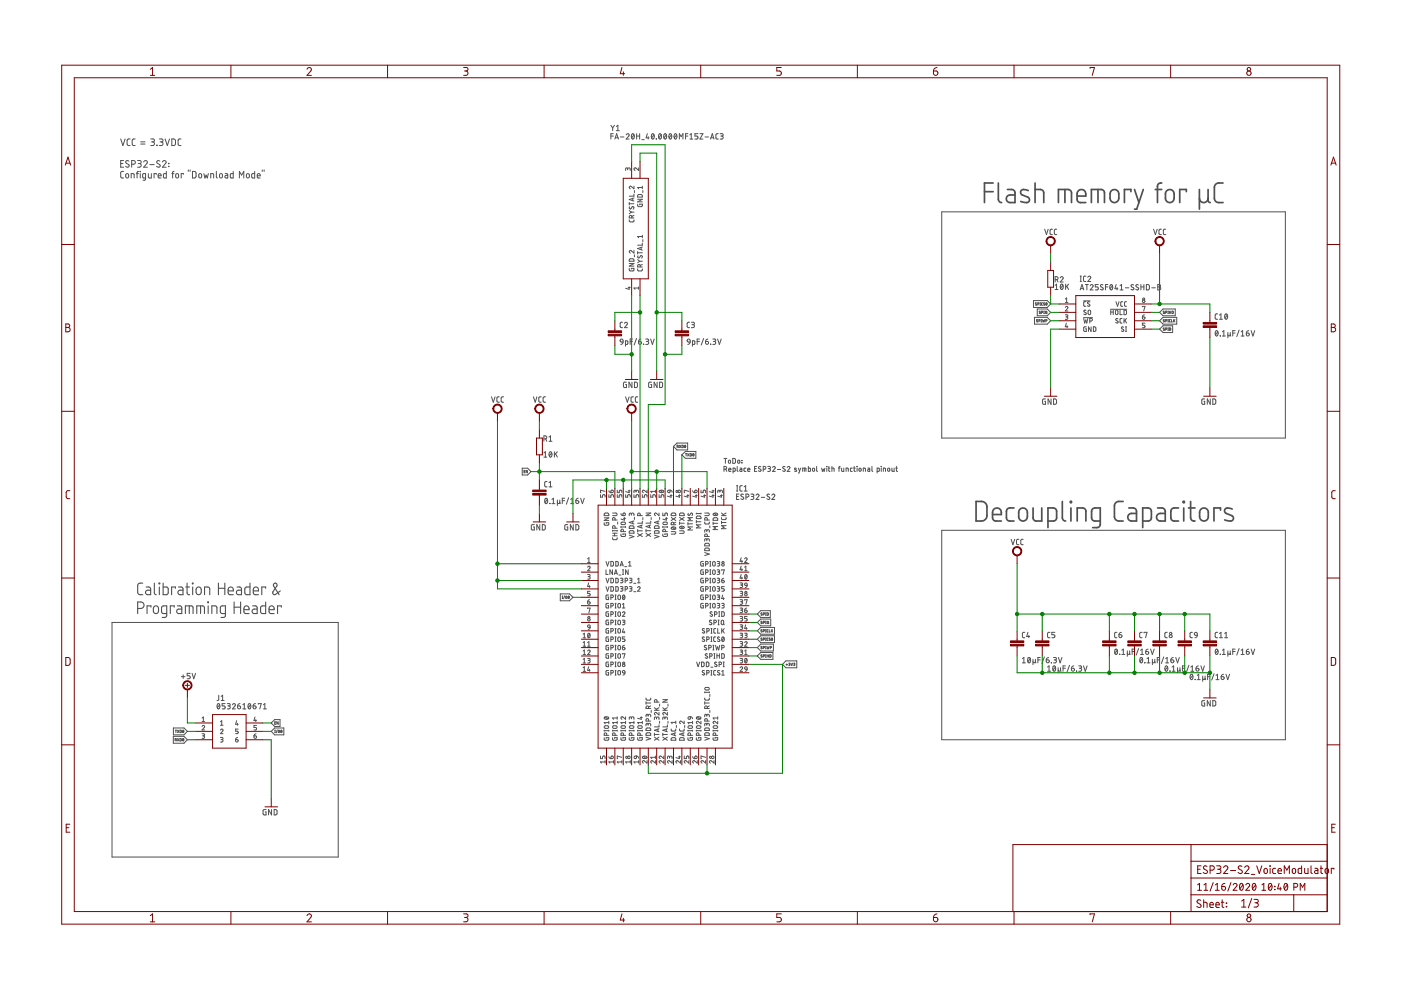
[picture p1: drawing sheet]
<svg xmlns="http://www.w3.org/2000/svg" width="297mm" height="210mm" viewBox="0 0 297 210" stroke-linecap="round" stroke-linejoin="round" font-family="sans-serif">
<g fill="none" stroke="#505050" stroke-width=".21">
<path d="M25.6 29.5l.5 1.4 .4-1.4M25.6 34.7h.5M26.2 36.3l-.4 .1-.2 .2v.9l.2 .2h.4M26.2 34h-.6v1.5h.6M26.8 36.9l.2-.1 .2 .2 .1 .4-.3 .3-.3-.1zM27.3 34.2l-.3-.2-.4 .4 .6 .5a.38 .38 0 0 1 0 .6 .38 .38 0 0 1-.6-.2M27.6 29.5h-.4l-.3 .3 .1 .9 .2 .1 .4 .1M27.8 37.7v-.9l.6 .1v.8M27.9 34.8h.4a.39 .39 0 0 0 .4-.4 .39 .39 0 0 0-.4-.4h-.4v1.5M28.7 29.5h-.5l-.2 .3 .1 .9 .1 .1 .5 .1M28.9 36.8h.5M29.2 34l.6 .1 .1 .2-.1 .3-.5 .1"/>
<path d="M29.4 36.3l-.3 .3v1.1M29.5 34.7a.39 .39 0 0 1 .5 .4 .39 .39 0 0 1-.5 .4h-.3M29.7 36.3h.1M29.7 36.8v.9M29.8 30.5h1M29.8 30.1h1M30.5 34.4a.39 .39 0 0 1 .5-.3 .39 .39 0 0 1 .1 .6l-.6 .8h.7M30.9 37.7l-.6-.1 .1-.8h.5v1.2l-.1 .2h-.5M31.5 36.8v.7l.2 .2h.4v-.9M31.8 34.9h.9M32 29.5h.6l.1 .2-.1 .4h-.5M32.4 30.1a.39 .39 0 0 1 .3 .4 .39 .39 0 0 1-.3 .4h-.4"/>
<path d="M33.1 37v-.2h-.4v.9M33.2 30.8l.1 .1zM33.5 37.3h.7a.33 .33 0 0 0-.3-.5 .33 .33 0 0 0-.4 .3l.2 .6h.5M33.8 29.5h.6l.2 .2-.2 .4h-.4M33.9 34.2a.35 .35 0 0 0-.5-.1 .35 .35 0 0 0 0 .5l.4 .3a.38 .38 0 0 1 0 .6 .38 .38 0 0 1-.6-.2M34.2 30.1a.39 .39 0 0 1 .4 .4 .39 .39 0 0 1-.4 .4h-.4M34.4 34.4a.38 .38 0 0 1 .6-.3 .38 .38 0 0 1 .1 .6l-.7 .8h.8M35 29.5l.5 1.4 .4-1.4M35.3 36.3v1.4h-.5l-.1-.8 .6-.1M35.8 34.6h.1M35.8 35.3h.1M36.4 29.5h.6l.2 .2v.8l-.2 .3-.6 .1z"/>
<path d="M36.4 36.8h.5M36.9 36.3l-.3 .1v1.3M37.4 36.9l.2-.1 .2 .2v.6l-.2 .1-.3-.1zM38.4 29.5h-.4l-.2 .3v.9l.2 .1 .4 .1M38.9 37v-.2h-.5v.9M39.9 36v.3M40.3 36v.3M40.8 36.3l.5 .1 .3 .2v.9l-.3 .2h-.5zM42.2 36.9l.3-.1 .2 .2v.6l-.2 .1-.3-.1zM43.2 36.8l.3 .9 .2-.6 .2 .6 .3-.9M44.7 37.7v-.9l.6 .1v.8M45.9 36.3v1.2l.2 .2"/>
<path d="M46.7 36.9l.2-.1 .2 .2v.6l-.2 .1-.3-.1zM47.7 36.8h.5l.1 .2v.7h-.5l-.1-.2v-.2l.6-.1M49.4 36.3v1.4h-.5v-.8l.5-.1M50.8 37.7v-1.4l.4 .8 .5-.8v1.4M52.4 36.9l.2-.1 .2 .2 .1 .4-.3 .3-.3-.1zM54 36.3v1.4h-.5l-.1-.8 .6-.1M54.5 37.3h.7a.32 .32 0 0 0-.3-.5 .32 .32 0 0 0-.4 .3l.2 .6h.5M55.6 36v.3M56 36v.3M129.5 28.9h.5M129.5 26.6l.4 .5M129.9 27.1v.6"/>
<path d="M130 28.3h-.5v1.2M130.3 26.6l-.4 .5M130.4 29.5l.3-1.2 .4 1.2M130.5 29.2h.5M130.7 26.8l.3-.2v1.1M130.7 27.7h.6M131.5 29h.8M132.8 28.6a.32 .32 0 0 1 .4-.2 .32 .32 0 0 1 .1 .5l-.5 .6h.6M133.1 35.9l.3-.3 .2 .5M133.1 36v-.3l-.3-.1-.1 .5M134 28.4h.1a.58 .58 0 0 1 .4 .5 .58 .58 0 0 1-.4 .6l-.2-.6zM134.4 39.5v.5l-.5-.4a.27 .27 0 0 0-.5 0 .27 .27 0 0 0 .2 .4"/>
<path d="M134.4 28.6l-.5 .6M135 28.9h.6M135 28.3v1.2M135.4 35.6v.5l-.5-.4a.27 .27 0 0 0-.5 0 .27 .27 0 0 0 .2 .4M135.6 28.3v1.2M136.1 29.6h.5M136.2 39.5v.5M136.2 39.8h-1l.2 .2M137.2 28.3l-.2 .9h.6M137.4 29v.5M138.2 28.4h.1a.57 .57 0 0 1 .4 .5 .57 .57 0 0 1-.4 .6l-.2-.6zM138.7 28.6l-.5 .6"/>
<path d="M139.1 29.5h.1M139.8 28.4a.58 .58 0 0 1 .5 .5 .58 .58 0 0 1-.5 .6l-.2-.6zM140.2 28.6l-.5 .6M140.9 28.4a.57 .57 0 0 1 .5 .5 .57 .57 0 0 1-.5 .6l-.2-.6zM141.3 28.6l-.5 .6M141.9 28.4h.1a.58 .58 0 0 1 .4 .5 .58 .58 0 0 1-.4 .6l-.2-.6zM142.4 28.6l-.5 .6M143 28.4h.1a.58 .58 0 0 1 .4 .5 .58 .58 0 0 1-.4 .6l-.2-.6zM143.5 28.6l-.5 .6M144 29.5v-1.2l.4 .7 .4-.7v1.2M145.4 28.9h.4M145.8 28.3h-.4v1.2"/>
<path d="M146.3 29.5h.6M146.3 28.6l.3-.3v1.2M148 28.3h-.7v.6h.4a.32 .32 0 0 1 .3 .3 .32 .32 0 0 1-.3 .3h-.4M148.4 28.3h.6l-.6 1.2h.6M149.5 29h.7M150.6 29.5l.4-1.2 .4 1.2M150.7 29.2h.6M152.3 28.3l-.4 .1-.1 .2v.7l.5 .2M152.7 28.3h.4l.2 .3-.1 .2-.4 .1M153 28.9l.3 .1v.2l-.1 .3h-.5M133.4 46.6l.1 .3 .1 .2 .7-.1 .1-.4M133.4 56.9l.1 .5 .9-.1v-.4h-.5v.2"/>
<path d="M133.4 42.9v.6M133.4 44.7l.5 .3M133.4 43.2h1M133.4 55.9h1l-1 .5h1M133.5 43.8l-.1 .3 .2 .2 .5-.5h.2l.1 .2-.1 .3M133.5 54.9h.7l.2 .5h-1zM133.9 45l-.5 .3M133.9 45h.5M134 46.2l-.1-.5h-.4l-.1 .5h1M134.2 42.1v.4M134.4 53.1v.6l-.5-.5a.27 .27 0 0 0-.5 .1 .27 .27 0 0 0 .2 .4M134.4 41.1v.5h-1"/>
<path d="M134.4 45.7l-.4 .2M134.4 42l-1 .3 1 .3M134.5 40.4v.4M134.5 54v.5M135.2 57v.3l.2 .1h.7l.1-.4M135.2 43.3l.1 .5 .8-.1 .1-.4h-.6v.1M135.2 53.3v.6M135.2 55.1l.5 .3M135.2 53.6h1M135.2 42.2h1l-1 .6h1M135.3 54.3l-.1 .2 .2 .2 .4-.5h.3l.1 .2-.2 .3M135.3 41.3h.7l.2 .5h-1z"/>
<path d="M135.7 55.4l-.5 .3M135.7 55.4h.5M135.7 56.6l-.1-.5h-.3l-.1 .5h1M135.9 52.5v.4M136.2 49.9v.5M136.2 51.5v.5h-1M136.2 56.1l-.5 .2M136.2 52.4l-1 .3 1 .3M136.2 50.1h-1l.2 .3M136.3 40.4v.4M136.3 50.8v.4M199.7 44.9h72.8v48h-72.8z"/>
<path d="M221.5 48.6l.4 1.1 .3-1.1M223.1 48.6h-.3l-.2 .3 .1 .7 .4 .1M223.7 59.3l.6-.1v-.4l-.6-.1v1.1M224 48.6h-.3l-.2 .3 .1 .7 .4 .1M224.1 59.3l.2 .5M224.8 58.9a.31 .31 0 0 1 .4-.2 .31 .31 0 0 1 .1 .5l-.5 .6h.6M229 59.7h.3M229 58.5h.3M229.2 58.5v1.2M230.2 58.5l-.4 .1-.1 .2 .1 .8 .4 .1M230.6 58.8a.31 .31 0 0 1 .5-.2 .31 .31 0 0 1 .1 .5l-.6 .6h.7M244.6 48.6l.4 1.1 .3-1.1"/>
<path d="M246.2 48.6h-.3l-.2 .3v.7l.5 .1M247.1 48.6h-.3l-.1 .3v.7l.4 .1M131.6 71.9h.4l.1 .6-.5-.1zM132 68.3l-.4 .1-.1 .2v.7l.5 .2M132.1 72.5l-.1 .3-.4 .2M132.4 68.6a.31 .31 0 0 1 .4-.3 .31 .31 0 0 1 .1 .5l-.5 .7h.6M132.6 73l.5-.1-.1-.6h-.4v1.1M133.2 61h.4M133.4 60.8v.5l-.7-.2M133.6 72.4h.5M134.1 71.9h-.5v1.1M135 71.8l-.5 1.4"/>
<path d="M135.4 72.4h.4a.31 .31 0 0 1 .2 .3 .31 .31 0 0 1-.3 .3 .31 .31 0 0 1-.3-.3zM135.4 60.8v.5M135.4 61.1h-1l.2 .2M135.9 71.9l-.4 .1-.1 .4M136.4 73h.1M136.9 71.9h.5l.1 .2-.1 .3h-.4M137.2 72.4l.3 .2v.3l-.6 .1M137.9 71.9l.4 1.1 .4-1.1M145.8 71.9h.3l.2 .2v.4l-.5-.1zM146.2 68.3l-.4 .1-.1 .2v.7l.5 .2M146.3 72.5l-.1 .3-.4 .2M146.6 68.3h.5l.1 .2-.1 .3h-.4"/>
<path d="M146.8 73l.5-.1-.1-.6h-.4v1.1M146.9 68.8l.3 .2v.3l-.6 .2M147.8 72.4h.5M148.3 71.9h-.5v1.1M149.2 71.8l-.5 1.4M149.6 72.4h.4a.32 .32 0 0 1 .2 .3 .32 .32 0 0 1-.3 .3 .32 .32 0 0 1-.3-.3zM150.1 71.9l-.4 .1-.1 .4M150.6 73h.1M151.1 71.9h.5l.1 .2-.1 .3h-.3M151.4 72.4l.3 .4-.1 .2h-.5M152.1 71.9l.4 1.1 .4-1.1M219.1 63.7h2.9l.8 .8-.8 .7h-2.9z"/>
<path d="M219.3 67.3h2.7l.8 .7-.8 .7h-2.7zM219.8 64.2h-.2l-.1 .2 .3 .3-.3-.1M219.9 65.5h2.1l.8 .7-.8 .8h-2.1zM220 67.8h-.2v.1l.2 .3h-.3M220 64.5l.3-.1-.1-.2h-.2v.5M220.3 68l.2-.1v-.1h-.2v.5M220.5 64.2h.1M220.5 64.7h.1M220.6 64.2v.5M220.6 66l-.3 .1 .3 .3h-.3M220.7 67.8h.1M220.7 68.3h.1"/>
<path d="M220.8 67.8v.5M220.8 66.3l.3-.1v-.2h-.3v.5M221 67.8l.1 .5 .2-.4 .1 .4 .1-.5M221 64.2l-.2 .1v.4h.2M221.3 66h.1M221.3 66.5h.1M221.4 66v.5M221.5 64.2l-.3 .1 .3 .4-.3-.1M221.7 66h.1l.2 .1-.2 .4-.1-.1zM221.7 68h.3v-.2h-.3v.5M221.8 64.2h.1a.23 .23 0 0 1 .1 .3 .23 .23 0 0 1-.2 .1zM221.9 66.4l.1 .1"/>
<path d="M222 64.3l-.3 .3M223.7 60.5l.3-.3v1.2M223.7 61.4h.6M224.9 60.3h.1a.58 .58 0 0 1 .4 .5 .58 .58 0 0 1-.4 .6l-.2-.6zM225.4 60.5l-.5 .6M225.9 65.2a.27 .27 0 0 1 .4-.2 .27 .27 0 0 1 0 .4l-.4 .5h.5M225.9 66.7l.4 .1 .1 .2-.1 .1-.3 .1M225.9 63.4l.2-.2v1M225.9 64.2h.5M225.9 60.2v1.2M226.1 68.5l-.2 .8h.5M226.1 67.2l.3 .1v.3l-.5 .1"/>
<path d="M226.2 60.7l.4 .7M226.3 69.1v.4M226.6 60.2l-.7 .7M229 61.5l.4-1.2 .4 1.2M229.1 61.2h.6M229.7 63.8h1.4M229.7 67.4h1.9M229.8 67.5l.2 1 .2-.7 .2 .7 .2-1M230.1 60.3h.6M230.2 64h-.3l-.1 .2v.6l.4 .1M230.3 65.8h-.4l-.1 .2 .5 .4v.2l-.2 .1-.3-.1M230.3 69.3l-.5 .1 .1 .9h.4v-.6h-.2"/>
<path d="M230.4 60.3v1.2M230.7 65.9l.2-.2 .3 .2v.5l-.2 .3-.3-.1zM231 64.1l-.3-.1-.1 .2 .5 .4v.2l-.2 .1-.4-.1M231.1 68.1l.4-.1 .1-.3-.1-.2h-.4v1M231.1 60.6a.31 .31 0 0 1 .5-.3 .31 .31 0 0 1 .1 .5l-.6 .7h.7M231.3 69.3v1l-.5-1v1M231.8 69.3l.5 .2v.5l-.1 .3h-.4zM232.9 60.3h-.7v.5h.4a.32 .32 0 0 1 .3 .4 .32 .32 0 0 1-.3 .3h-.4M233.8 60.4l-.3-.1-.2 .3 .5 .4a.31 .31 0 0 1-.1 .5 .31 .31 0 0 1-.4-.2M234.4 60.8h.5M234.9 60.3h-.5v1.2M235.4 60.4l.1-.1a.58 .58 0 0 1 .4 .6 .58 .58 0 0 1-.4 .5l-.2-.5z"/>
<path d="M235.5 65.6h3.4M235.5 65.7v1M235.5 66.2h.5M235.9 60.6l-.5 .6M236 65.7v1M236.6 65.8l.2-.1 .2 .2v.7l-.2 .1-.3-.1zM236.6 64l.3 .9 .4-.9M236.6 60.3l-.2 .9h.6M236.8 61v.5M237 67.6l-.3-.1-.1 .2 .4 .5v.2l-.1 .1-.4-.1M237.5 61.5h.6M237.5 60.6l.3-.3v1.2"/>
<path d="M237.5 65.7v1h.4M237.9 67.5h-.3l-.1 .2v.7l.4 .1M238 64h-.3l-.1 .2v.6l.4 .1M238.2 69.4l-.3-.1-.1 .2 .5 .5v.2l-.2 .1-.4-.2M238.3 65.7l.5 .2v.5l-.1 .3h-.4zM238.3 67.5v1M238.5 67.9l.3 .6M238.6 61h.7M238.6 70.3h.2M238.6 69.3h.2M238.7 69.3v1M238.8 64h-.3l-.1 .2v.6l.4 .1"/>
<path d="M238.8 67.5l-.5 .6M240.3 60.4l-.3-.1-.2 .3 .6 .5a.32 .32 0 0 1-.2 .4 .32 .32 0 0 1-.4-.2M241.4 60.4l-.4-.1-.2 .3 .5 .4a.29 .29 0 0 1 0 .4 .29 .29 0 0 1-.4 0l-.1-.1M241.9 60.8h.6M241.9 60.3v1.2M242.2 67.2h.3a.27 .27 0 0 1 .2 .3 .27 .27 0 0 1-.2 .2 .27 .27 0 0 1-.3-.3zM242.2 65.1l.6-.1-.3 .9M242.5 60.3v1.2M242.6 66.7l-.3 .2-.1 .3M242.8 68.5h-.6v.4l.4 .1 .2 .2-.2 .3h-.4M243.1 60.3l.6 .2v.8l-.2 .1-.4 .1zM244.2 61h.8"/>
<path d="M245.5 60.3l.5 .1v.3l-.2 .1 .3 .3-.2 .3-.4 .1zM245.5 60.8h.3M245.9 69.8l.7-.7h2v1.4h-2zM245.9 66.2l.7-.7h2.6v1.5h-2.6zM245.9 68l.7-.7h2.9v1.4h-2.9zM246.9 69.6h-.3v.1l.3 .3h-.3M246.9 67.8h-.2l-.1 .1 .3 .3h-.3M246.9 66h-.2l-.1 .1 .3 .3h-.3M247.1 69.8l.3-.2-.3-.1v.5M247.1 68l.3-.1v-.1h-.3v.5M247.1 66.3l.3-.1v-.2h-.3v.5M247.6 69.5v.5"/>
<path d="M247.6 66v.5M247.6 67.8v.5M247.9 69.5l.3 .1v.4h-.3zM247.9 66v.5M247.9 66.2h.3M248.2 67.8l-.3 .1v.3l.3 .1M248.2 66v.5M248.4 67.8v.5h.2M248.5 66h.3l-.1 .5h-.2zM248.8 67.8v.5M248.9 67.9l.2 .4M249.1 67.8l-.3 .3"/>
<path d="M257.8 70.2l.1-.1a.57 .57 0 0 1 .4 .6 .57 .57 0 0 1-.4 .5l-.3-.5zM258.1 66.5l-.3 .1-.2 .2 .1 .7 .4 .2M258.2 70.4l-.5 .6M258.6 67.7h.6M258.6 66.8l.3-.3v1.2M258.7 71.2h.1M259.2 71.2h.6M259.2 70.4l.3-.3v1.1M259.8 66.6h.1a.57 .57 0 0 1 .4 .5 .57 .57 0 0 1-.4 .6l-.2-.6zM260.2 66.8l-.5 .6M260.3 71l.2 .2 .3-.2M260.3 70.5v1.1"/>
<path d="M260.8 70.5l.2 .7M261.4 70.6h.5M261.9 70.1h-.5v1.1M262.7 70l-.5 1.4M263.1 71.2h.7M263.1 70.4l.4-.3v1.1M264.2 70.6h.4a.31 .31 0 0 1 .3 .4 .31 .31 0 0 1-.4 .2 .31 .31 0 0 1-.3-.3zM264.8 70.1l-.4 .2-.2 .3M265.3 70.1l.3 1.1 .4-1.1M104.2 84.1l.4 1.2 .4-1.2M105.9 84.1l-.4 .1-.2 .2 .1 .7 .5 .2M106.8 84.1l-.4 .1-.1 .2v.7l.5 .2"/>
<path d="M110.7 99.3h1.2l.7 .7-.7 .7h-1.2zM111.1 100h.2M111.3 99.7h-.2v.5h.2M111.8 99.7v.5l-.3-.5v.5M113.1 84.1l.4 1.2 .3-1.2M114.7 84.1l-.3 .1-.2 .2 .1 .7 .4 .2M115.3 93l.6-.1v-.4l-.6-.1v1.2M115.3 96l.3-.2v1.1M115.3 96.9h.6M115.7 84.1l-.4 .1-.2 .2 .1 .7 .5 .2M115.7 93l.2 .6M116.4 92.7l.3-.3v1.2"/>
<path d="M116.4 93.6h.6M116.5 95.9l.1-.1a.58 .58 0 0 1 .4 .6 .58 .58 0 0 1-.4 .5l-.2-.5zM117 96l-.5 .7M117.5 95.8v1.1M117.8 96.2l.4 .7M118.2 95.8l-.7 .7M132.6 84.1l.4 1.2 .4-1.2M132.8 81l-.6 .2 .1 .9 .5 .1v-.7h-.2M134 81v1.2l-.7-1.2v1.2M134.3 84.1l-.4 .1-.1 .2v.7l.5 .2M134.5 81h.5l.1 .2v.8l-.1 .1-.5 .1zM135.2 84.1l-.4 .1-.1 .2v.7l.5 .2"/>
<path d="M138.2 81l-.6 .2v.9l.6 .1v-.7h-.2M139.3 81v1.2l-.6-1.2v1.2M139.8 81h.5l.2 .2v.8l-.2 .1-.5 .1zM142.8 94.7l.7-.8h2.3v1.5h-2.3zM143.6 94.7h.1M143.7 94.7l.1-.3h-.2v.5M143.7 94.7l.1 .2M144 94.4l.4 .5M144.4 94.4l-.4 .5M144.6 96.4l.7-.7h2.2v1.5h-2.2zM144.6 94.4l.3 .1-.1 .4h-.2zM145.2 94.4h.1a.23 .23 0 0 1 .1 .3 .23 .23 0 0 1-.2 .1z"/>
<path d="M145.3 96.2h.3M145.4 94.5l-.3 .3M145.5 96.2v.5M145.8 96.2l.3 .5M146.1 96.2l-.3 .5M146.3 96.2h.3v.5h-.3zM146.9 96.2h.2a.23 .23 0 0 1 .1 .3 .23 .23 0 0 1-.3 .1zM147.1 96.3l-.2 .3M153.5 99.5l.5-.1v-.4l-.5-.1v1M153.5 97.2h.6M153.8 97.2v1M153.9 99.5l.2 .4"/>
<path d="M154.5 97.7l.2-.2 .2 .2-.1 .5-.3-.1zM154.5 99.6h.5l-.1-.3-.4 .1v.4l.1 .1h.4M155.4 97.2l.5 .2v.6l-.1 .2h-.4zM155.4 99.9h.5l-.1-.6h-.4v1M156.3 98.9v.9l.2 .1M156.4 97.7l.2-.2 .2 .2-.1 .5-.3-.1zM156.9 99.3l.4 .1v.5h-.4l-.1-.3 .5-.1M157.3 97.6h.1M157.3 98.1h.1M158.2 99.3l-.5 .1 .1 .5h.4M158.5 99.6h.5l-.1-.3-.3 .1-.1 .4 .1 .1h.4M160 99.4h.3"/>
<path d="M160.4 98.9h-.4v1h.4M161.3 99l-.2-.1-.3 .2 .4 .4a.28 .28 0 0 1 0 .4 .28 .28 0 0 1-.4-.1M161.8 99.5l.5-.1 .1-.3-.2-.2h-.4v1M162.8 98.9h.3l.3 .2-.2 .2-.3 .1M163.1 99.4l.3 .3-.2 .2h-.4M163.8 99.1a.29 .29 0 0 1 .4-.2 .29 .29 0 0 1 .1 .5l-.5 .5h.6M164.8 99.5h.7M166.5 99l-.3-.1-.3 .2 .5 .4a.28 .28 0 0 1-.1 .4 .28 .28 0 0 1-.4-.1M166.9 99.1l.1-.1a.27 .27 0 0 1 .4-.1 .27 .27 0 0 1 0 .5l-.5 .5h.6M168.8 99.3h-.3l-.1 .2 .5 .2v.2h-.5M169.3 99.3l.2 .6M169.8 99.3l-.5 1"/>
<path d="M170.2 99.9v-.6h.6l.1 .6M170.5 99.3v.6M171.4 98.9v1h.4v-.6h-.4M172.3 99.4h.4l-.1 .5-.3-.1zM173.1 98.9v.9l.2 .1M174.2 99.3l.2 .6 .1-.4 .2 .4 .2-.6M175.3 98.9h.1M175.3 99.3v.6M175.6 99.3h.4M175.7 98.9v.9l.3 .1M176.4 99.3h.4v.6M176.4 98.9v1"/>
<path d="M177.8 99.3h.3M178.1 98.9l-.2 .2v.8M178.4 99.3v.5l.2 .1h.3v-.6M179.4 99.9v-.6h.4l.1 .6M180.7 99.3l-.4 .1v.5h.4M181 99.3h.3M181.1 98.9v.9l.2 .1M181.7 98.9h.1M181.7 99.3v.6M182.1 99.4h.4v.5l-.4-.1zM183 99.9v-.6h.5v.6M184 99.3l.4 .1v.5h-.4v-.3l.4-.1"/>
<path d="M184.9 98.9v.9l.1 .1M186 99.9h.4v-.6h-.4v1M186.8 98.9h.1M186.8 99h.1M186.8 98.9v.1M186.8 99.3v.6M187.3 99.9v-.6h.4v.6M188.2 99.4h.4v.5l-.4-.1zM189.1 99.3v.5l.2 .1h.3v-.6M189.9 99.3h.4M190.1 98.9v.9l.2 .1M221.7 84.6l-.6 .1-.1 .8 .2 .2h.5v-.6h-.2"/>
<path d="M222.8 84.6v1.1l-.6-1.1v1.1M223.4 84.6l.6 .2v.7l-.2 .2h-.4zM255.4 84.6l-.6 .1v.8l.2 .2h.4v-.6h-.2M256.6 84.6v1.1l-.6-1.1v1.1M257.1 84.6l.6 .2v.7l-.1 .2h-.5zM113.3 111.2l-.6 .2v.9l.6 .1v-.7h-.2M114.4 111.2v1.2l-.6-1.2v1.2M115 111.2l.6 .2v.8l-.2 .2h-.4zM115.6 105.7h.1a.57 .57 0 0 1 .4 .5 .57 .57 0 0 1-.4 .6l-.2-.6zM116 102.1h-.4l-.1 .2v.8l.5 .1M116.1 105.9l-.6 .6M116.4 103.2h.6"/>
<path d="M116.4 102.3l.3-.2v1.1M116.5 106.7h.1M117 106.8h.6M117 105.9l.3-.3v1.2M118.2 106.5l.2 .3 .3-.3M118.2 106v1.2M118.7 106l.1 .8M119.2 106.2h.5M119.7 105.6h-.5v1.2M120.4 111.2l-.6 .2v.9l.6 .1v-.7h-.2M120.6 105.5l-.5 1.4M121 106.8h.6"/>
<path d="M121 105.9l.3-.3v1.2M121.5 111.2v1.2l-.6-1.2v1.2M122.1 111.2l.4 .1 .2 .2v.6l-.2 .3h-.4zM122.1 106.2h.4a.31 .31 0 0 1 .2 .3 .31 .31 0 0 1-.3 .3 .31 .31 0 0 1-.3-.3zM122.6 105.6l-.4 .2-.1 .4M123.1 105.6l.4 1.2 .4-1.2M124.6 118.5l.3-.2v1M124.6 119.3h.5M127.3 104.9v.5h.4l.1-.4 .2-.1 .2 .1 .1 .4M128.1 110.8l.1 .5h.8l.1-.5h-.6v.2M128.1 109.8h1l-1 .5h1M128.2 108.9l.7-.1 .2 .5h-1z"/>
<path d="M128.3 104.2l-1-.3 .1 .6M128.5 119l.3 1 .3-1M129.1 104.9v.5h.4l.1-.4 .1-.1 .3 .1 .1 .4M129.1 104l.1 .3 .3 .2M129.5 119l.5 .2 .1 .6-.2 .2h-.4zM129.6 103.9a.28 .28 0 0 1 .4 .2 .28 .28 0 0 1-.2 .4h-.3zM129.9 114v.3l.2 .1h.6l.2-.4M129.9 108.8h.8l.1 .2-.2 .3h-.7M129.9 112.4v.2M129.9 113.6h1M129.9 113.1h1M129.9 112.5h1"/>
<path d="M130.3 113.1v.5M130.4 112v-.4l-.2-.2-.2 .1-.1 .5h1M130.4 110.3l-.1-.5h-.3l-.1 .5h1M130.6 119l.5 .2v.6l-.2 .2h-.3zM130.9 112.4v.2M130.9 104.9v.5h.4v-.4l.2-.1 .3 .1v.4M130.9 103.9v.6h.4v-.5l.2-.1 .3 .1v.5M131 110.7v.4M131.6 119.8h.5M131.7 113.2l.1 .5 .8-.1v-.4h-.5v.2M131.7 108.9l.1 .3 .3 .1M131.7 111.7h.9"/>
<path d="M131.7 111.6v.2M131.7 110.8l.8-.1 .1 .3-.1 .2h-.7zM132.2 112.7v-.4l-.2-.1h-.3v.5h.9M132.2 108.8a.29 .29 0 0 1 .4 .2 .29 .29 0 0 1-.2 .3h-.3zM132.2 109.9h.4M132.4 109.7v.6l-.7-.2M132.6 111.6v.2M132.7 104.9v.5h.4v-.4l.2-.1 .3 .1v.4M133.2 104.1h.4M133.3 119.3l.2-.3v1M133.4 103.9v.6l-.7-.3M133.4 113.5l1 .3-1 .3"/>
<path d="M133.5 112.6h.8l.1 .5h-1zM133.5 111.6l.7-.1 .2 .5h-1zM133.9 109.1l.3-.3 .2 .5M133.9 109.2l-.1-.3-.3-.1-.1 .5M134.2 110.5v.5M134.4 104.9v.5h.5v-.4l.2-.1 .3 .1v.4M134.4 110.4l-1 .4 1 .3M134.5 109.7v.4M134.9 104.2l.1-.2h.3l.1 .5M134.9 104.4l-.1-.4-.3-.1-.1 .6M135.2 112.3v.5M135.2 112.5h1"/>
<path d="M135.2 113.1l1 .7M135.7 109.3v-.4l-.2-.1h-.2l-.1 .5h1M135.9 111.4v.5M136.2 104.9v.5h.4l.1-.4 .1-.1 .3 .1 .1 .4M136.2 110.5v.4h-1M136.2 113.1l-1 .7M136.2 111.3l-1 .4 1 .3M136.3 109.7v.5M137 112.2v.6M137 108.8h1l-1 .5h1M137 112.5h1M137 113.1l1 .6"/>
<path d="M137.2 103.9v.6l-.6-.5a.27 .27 0 0 0-.4 .1 .27 .27 0 0 0 .2 .4M137.7 111.4v.5M138 104.9v.5h.4v-.4l.2-.1 .3 .1 .1 .4M138 110.5v.4h-1M138 113.1l-1 .6M138 111.3l-1 .3 1 .4M138.1 109.7v.5M138.7 113.5l1 .3-1 .3M138.8 112.6h.9v.5h-1zM138.8 111.6l.8-.1 .1 .5h-1zM139 103.9v.6M139 104.2h-1l.2 .3"/>
<path d="M139.5 110.5v.5M139.7 108.8v.5l-.5-.4a.27 .27 0 0 0-.4 0 .27 .27 0 0 0 .2 .4M139.7 110.4l-1 .4 1 .3M139.7 104.9v.5h.5v-.4l.2-.1 .3 .1v.4M139.8 104.1a.52 .52 0 0 1 .5-.2 .52 .52 0 0 1 .4 .4 .52 .52 0 0 1-.5 .2 .52 .52 0 0 1-.4-.4zM139.8 109.7v.4M140 104l.5 .4M140.5 113.2l.1 .5 .9-.1v-.4h-.5v.2M140.5 108.8v.5h.5v-.4l.2-.1 .3 .1v.4M140.5 111.7h1M140.5 111.6v.2M140.6 110.8l.8-.1 .1 .3-.1 .2h-.7z"/>
<path d="M141.1 112.7v-.4l-.2-.1h-.3l-.1 .5h1M141.1 109.9h.4M141.3 109.7v.6l-.8-.2M141.5 111.6v.2M141.6 104l.5-.1v.3a.28 .28 0 0 1-.4 .2 .28 .28 0 0 1-.1-.4zM142.1 103.9l.3 .2 .1 .3M142.1 105.1h.4M142.3 104.9v.5l-.8-.2M142.3 112.7h.8l.2 .2-.2 .3h-.8M142.3 109.7l1 .7M142.3 111.9a.52 .52 0 0 1 .6-.2 .52 .52 0 0 1 .4 .4 .51 .51 0 0 1-.6 .2 .51 .51 0 0 1-.4-.4zM142.4 108.9l.7-.1 .2 .5h-1z"/>
<path d="M142.5 111.8l.6 .4M142.9 111.3l-.2-.5-.2-.1-.2 .2v.4h1M143.3 110.7l-.4 .2M143.3 109.7l-1 .7M143.8 105.1h.5M144.1 104.9v.5l-.8-.2M144.1 112.5l.8 .1 .2 .2-.3 .3h-.7M144.1 110.7v.5M144.1 110.9h1M144.1 109.7l1 .7M144.1 111.7a.51 .51 0 0 1 .6-.2 .51 .51 0 0 1 .3 .5 .52 .52 0 0 1-.5 .1 .52 .52 0 0 1-.4-.4zM144.2 108.9l.7-.1 .2 .5h-1z"/>
<path d="M144.3 111.6l.5 .4M145.1 109.7l-1 .7M145.6 105.1h.4M145.8 104.9v.5l-.7-.2M145.9 110.8v.5M145.9 111.1h.9M145.9 108.8v.4l.2 .1 .4-.5h.2l.1 .2-.1 .3M146 104.2l-.9-.3 .1 .6M146.8 111.7h-.9l.5 .4-.5 .3h.9M146.8 109.7h-.9l.5 .4-.5 .3h.9M146.9 104l.1 .3 .3 .2M147.4 103.9a.28 .28 0 0 1 .4 .2 .28 .28 0 0 1-.2 .4h-.3z"/>
<path d="M147.4 105.1h.4M147.6 104.9v.5l-.7-.2M147.6 108.8v.2M147.6 110.3v.6M147.6 110.6h1M147.6 108.9h1M147.7 109.5l.7-.1 .2 .6h-1zM148.6 111.3h-1l.6 .3-.6 .3h1M148.6 108.8v.2M148.6 103.9v.6h.5v-.5l.2-.1 .3 .1v.5M149.1 119l-.5 .1 .1 .9h.4v-.5h-.2M149.2 105.1h.4"/>
<path d="M149.4 104.9v.5l-.8-.2M149.4 110.7v.3l.2 .1h.7l.1-.4M149.4 108.8h.8l.2 .2-.2 .3h-.8M149.4 117.2l1 .3-1 .3M149.5 116.3l.7-.1 .2 .6h-1zM149.5 115.3l.7-.1 .2 .5h-1zM149.6 119.6h.4l.2-.2-.1-.3-.5-.1v1M149.9 114.5v-.2h.4l.1 .4M149.9 114.6l-.1-.3-.2-.1-.2 .1v.4M149.9 112.6l.3-.3 .2 .1v.4M149.9 112.7l-.1-.3-.3-.1-.1 .5M150 113.7l-.1-.4-.3-.1-.2 .1v.4h1"/>
<path d="M150 110.3l-.1-.5h-.4l-.1 .5h1M150.5 119h.2M150.5 111.5v.4M150.6 119v1M151 104.1h.4M151 105.1h.4M151.2 103.9v.6l-.8-.3M151.2 104.9v.5l-.8-.2M151.2 119.1l.4 .1v.7l-.2 .1-.3-.2zM151.2 110.7v.5M151.2 111h1M151.2 108.9a.5 .5 0 0 1 .6-.1 .5 .5 0 0 1 .3 .4 .5 .5 0 0 1-.5 .1 .5 .5 0 0 1-.4-.4z"/>
<path d="M151.3 109.9l.7-.1 .2 .5h-1zM151.4 108.8l.6 .5M152.1 119l.5 .1v.3l-.4 .1M152.2 111.6h-1l.5 .4-.5 .3h1M152.3 119.5l.2 .1v.3l-.4 .1M152.6 104.2l.1-.2h.4l.1 .5M152.6 104.4v-.4l-.3-.1-.1 .6M152.7 105.1h.5M153 104.9v.5l-.8-.2M153 109.7v.4l.2 .1 .6-.1 .1-.4M153 109.3h.9M153 110.8h.9"/>
<path d="M153 110.5v.6M153 108.8l.6 .5M153.9 111.4h-.9l.5 .4-.5 .3h.9M153.9 108.8l-.5 .3M156.2 105.3h.3M156.2 104.1h.2M156.2 103h.2M156.3 103v1.1M156.7 104.8h-.5v1.1h.5M157.1 118.3l-.2 .7h.6M157.3 118.8v.5M157.4 103h-.4l-.1 .2v.8l.5 .1"/>
<path d="M157.6 104.8h-.4l-.1 .2 .5 .4a.31 .31 0 0 1-.1 .5 .31 .31 0 0 1-.4-.2M157.8 103.2l.3-.2v1.1M157.8 104.1h.6M157.9 118.5a.26 .26 0 0 1 .4-.2 .26 .26 0 0 1 0 .4l-.4 .6h.5M158.2 105.4l.5-.1v-.4l-.5-.1v1.1M159.2 104.8h.5l.1 .1-.1 .3-.4 .1M159.5 105.3l.3 .1v.2l-.1 .3h-.5M160.3 105a.31 .31 0 0 1 .4-.2 .31 .31 0 0 1 .1 .5l-.5 .6h.6M161.4 105.5h.8M163.2 104.8h-.4l-.2 .2 .5 .4a.28 .28 0 0 1 0 .4 .28 .28 0 0 1-.4 0l-.1-.1M163.6 105a.32 .32 0 0 1 .5-.2 .32 .32 0 0 1 .1 .5l-.6 .6h.7M199.7 112.4h72.8v44.4h-72.8z"/>
<path d="M214.4 114.3l.4 1.2 .3-1.2M216 114.3l-.4 .1-.1 .2v.7l.5 .2M216.9 114.3l-.3 .1-.2 .2 .1 .7 .4 .2M23.7 132h48v49.7h-48zM118.8 125.9h1.9l.8 .7-.8 .8h-1.9zM119.2 126.4h.1M119.2 126.9h.1M119.3 126.4v.5M119.7 126.3l-.2 .7M120 126.4h.2l-.1 .5h-.1zM120.5 126.4h.1a.23 .23 0 0 1 .1 .3 .23 .23 0 0 1-.2 .1zM120.7 126.5l-.2 .3"/>
<path d="M123.6 138.8h.6M123.6 134.5l.3-.2v.9M123.6 136.2l.3-.2v1M123.6 138l.3-.2v1M123.6 139.8l.3-.2v1M123.6 135.2h.6M123.6 137h.6M124.6 120.3a.27 .27 0 0 1 .4-.2 .27 .27 0 0 1 .1 .4l-.5 .5h.5M124.6 121.8l.5 .1v.3l-.2 .1M124.6 127.6h.3a.27 .27 0 0 1 .2 .3 .27 .27 0 0 1-.3 .2 .27 .27 0 0 1-.2-.3zM124.6 132.8l.1 .2h.4M124.6 132.8l.2-.3h.2l.1 .5"/>
<path d="M124.6 138a.26 .26 0 0 1 .4-.2 .26 .26 0 0 1 .1 .4l-.5 .6h.5M124.6 139.6l.5 .1v.2l-.2 .1M124.6 136.2l.3-.2v1M124.6 129l.5-.1-.2 1M124.6 132.8h.1M124.6 137h.5M124.7 122.3h.2M124.7 134.3a.45 .45 0 0 1 .4 .4 .45 .45 0 0 1-.4 .5l-.1-.5zM124.8 123.6l-.2 .8h.5M124.9 122.3l.2 .1v.3l-.5 .1M125 124.1v.5M125 127.1l-.3 .2-.1 .3"/>
<path d="M125.1 134.5l-.5 .5M125.1 125.4h-.5v.4h.4l.1 .2-.1 .3h-.4M125.1 133l-.1 .3-.3 .2M128.5 120.8v1h.4M128.5 122.6l.3 1 .3-1M128.5 124.4l.3 .9 .3-.9M129 126.2l-.5 .1 .1 .8h.4v-.5h-.1M129 127.9l-.5 .1 .1 .9h.4v-.5h-.1M129 129.7l-.5 .1 .1 .9h.4v-.6h-.1M129 131.5l-.5 .1 .1 .8 .4 .1v-.6h-.1M129 133.3l-.5 .1 .1 .8h.4v-.5h-.1M129 135l-.5 .1 .1 .9h.4v-.5h-.1"/>
<path d="M129 136.8l-.5 .1 .1 .9h.4v-.6h-.1M129 138.6l-.5 .1 .1 .8 .4 .1v-.6h-.1M129.5 122.6l.5 .2 .1 .5-.2 .2-.4 .1zM129.5 124.4l.5 .1 .1 .6-.2 .2h-.4zM129.5 126.7l.5-.1v-.3l-.5-.1v.9M129.5 128.5l.5-.1v-.4l-.5-.1v1M129.5 130.3l.5-.1v-.4l-.5-.1v1M129.5 132l.5-.1v-.3l-.5-.1v1M129.5 133.8l.5-.1v-.3l-.5-.1v.9M129.5 135.6l.5-.1v-.4l-.5-.1v1M129.5 137.4l.5-.1v-.4l-.5-.1v1M129.5 139.1l.5-.1v-.3l-.5-.1v1"/>
<path d="M129.9 120.8v1l-.6-1v1M130.2 121.8l.4-1 .3 1M130.3 121.6h.5M130.4 127.1h.2M130.4 126.2h.2M130.4 128.9h.2M130.4 127.9h.2M130.4 130.7h.2M130.4 129.7h.2M130.4 132.5h.2M130.4 131.5h.2M130.4 134.2h.2"/>
<path d="M130.4 133.3h.2M130.4 136h.2M130.4 135h.2M130.4 137.8h.2M130.4 136.8h.2M130.4 139.6h.2M130.4 138.6h.2M130.5 126.2v.9M130.5 127.9v1M130.5 129.7v1M130.5 131.5v1M130.5 133.3v.9"/>
<path d="M130.5 135v1M130.5 136.8v1M130.5 138.6v1M130.6 122.6l.4 .1v.8l-.4 .1zM130.6 124.4l.4 .1v.8h-.4zM131.1 126.2h.2l.2 .1v.7l-.2 .1-.3-.2zM131.1 128l.2-.1 .2 .2v.7l-.2 .1-.3-.3zM131.1 129.8l.2-.1 .2 .2v.6l-.2 .2-.3-.3zM131.1 131.6l.2-.1 .2 .1v.7l-.2 .2-.3-.3zM131.1 133.3h.2l.2 .1v.7l-.2 .1-.3-.2zM131.1 135.1l.2-.1 .2 .2v.7l-.2 .1-.3-.3zM131.1 136.9l.2-.1 .2 .2v.6l-.2 .2-.3-.3z"/>
<path d="M131.1 138.6l.4 .1v.7l-.2 .2-.3-.3zM131.2 121.9h.5M131.5 120l.3-1 .3 1M131.5 122.6l.6 .1v.2l-.4 .1M131.5 124.4l.6 .1v.2l-.4 .1M131.8 123l.3 .3-.1 .2-.5 .1M131.8 124.8l.3 .3-.2 .2h-.4M132 129.9a.27 .27 0 0 1 .3-.2 .27 .27 0 0 1 .1 .4l-.4 .6h.5M132 131.5l.5 .1-.1 .3h-.3M132 137.2l.4 .1 .1 .2M132 137.2l.2 .6 .3-.3M132 128.9h.5"/>
<path d="M132 128.1l.2-.2v1M132 138.7l.5-.1-.3 1M132 121.8h.2M132 120.8h.2M132.1 120.8v1M132.1 126.2a.45 .45 0 0 1 .4 .4 .45 .45 0 0 1-.4 .5l-.1-.5zM132.2 133.3l-.2 .7h.5M132.2 131.9l.3 .3-.1 .2-.4 .1M132.3 133.8v.4M132.4 136.8l-.3 .1-.1 .3M132.5 120.1h.4M132.5 126.4l-.5 .5"/>
<path d="M132.5 135h-.5v.5h.4l.1 .2-.1 .3h-.4M132.5 137.5h.1M132.5 123.1l.5-.1v-.3l-.5-.1v1M132.5 124.9l.5-.1v-.3l-.5-.1v.9M133.2 120.8v1l-.6-1v1M133.3 120h.5M133.5 122.6h.3l.2 .2-.1 .2h-.3M133.5 124.4h.3l.2 .2-.1 .2h-.3M133.7 123l.2 .1v.4l-.4 .1M133.7 124.8l.2 .1v.3l-.4 .1M134.4 123.7h.4M134.4 125.5h.4"/>
<path d="M135.2 124.6a.27 .27 0 0 1 .4-.2 .27 .27 0 0 1 0 .4l-.4 .5h.5M135.2 123.6h.5M135.2 122.8l.2-.2v1M149.1 120.8l-.5 .1 .1 .9h.4v-.5h-.2M149.1 122.6l-.5 .1 .1 .8 .4 .1v-.6h-.2M149.1 124.4l-.5 .1 .1 .8h.4v-.5h-.2M149.1 126.2l-.5 .1 .1 .8h.4v-.5h-.2M149.1 127.9l-.5 .1 .1 .9h.4v-.5h-.2M149.4 135.1h-.4l-.1 .2 .5 .4v.2l-.2 .1-.3-.1M149.4 133.3h-.4l-.1 .2 .5 .4v.2l-.2 .1-.3-.1M149.6 121.4l.4-.1 .2-.1-.1-.3-.5-.1v1M149.6 123.1l.5-.1 .1-.2-.2-.2h-.4v1"/>
<path d="M149.6 124.9l.5-.1 .1-.2-.2-.2h-.4v.9M149.6 126.7l.5-.1 .1-.2-.2-.2h-.4v.9M149.6 128.5l.5-.1 .1-.3-.2-.1-.4-.1v1M149.8 136.9l-.4-.1-.1 .2 .5 .5v.2l-.2 .1-.3-.1M149.8 135.6l.5-.1v-.4l-.5-.1v1M149.9 133.8l.4-.1v-.3l-.4-.1v.9M150 138.7l-.4-.1-.1 .2 .5 .4v.3l-.2 .1-.3-.2M150.3 137.4l.4-.1 .1-.3-.1-.2h-.4v1M150.5 139.1l.5-.1v-.3l-.5-.1v1M150.5 120h.2M150.5 121.8h.2M150.5 120.8h.2"/>
<path d="M150.5 122.6h.2M150.5 123.6h.2M150.5 124.4h.2M150.5 125.3h.2M150.5 127.1h.2M150.5 126.2h.2M150.5 128.9h.2M150.5 127.9h.2M150.6 120.8v1M150.6 122.6v1M150.6 124.4v.9M150.6 126.2v.9"/>
<path d="M150.6 127.9v1M150.7 134.2h.3M150.7 133.3h.3M150.7 136h.2M150.7 135h.2M150.8 135v1M150.9 133.3v.9M150.9 131.6l-.4-.1-.1 .2 .5 .4v.3l-.2 .1-.3-.2M151 129.8l-.3-.1-.1 .2 .4 .5v.2l-.1 .1-.4-.1M151.2 137.8h.2M151.2 136.8h.2M151.2 120.9l.4 .1v.6l-.2 .2-.3-.3z"/>
<path d="M151.2 122.7h.4v.7l-.2 .2-.3-.3zM151.2 124.4h.2l.2 .1v.7l-.2 .1h-.2l-.1-.2zM151.2 126.2h.2l.2 .1v.7l-.2 .1-.3-.2zM151.2 128l.2-.1 .2 .2v.7l-.2 .1-.3-.3zM151.3 136.8v1M151.4 132l.4-.1v-.3l-.4-.1v1M151.4 139.6h.2M151.4 138.6h.2M151.5 138.6v1M151.5 130.3l.5-.1v-.3l-.1-.2h-.4v1M151.7 136.8l.2 1 .2-.7 .3 .7 .2-1M151.7 135l-.3 .1-.1 .2v.6l.4 .1"/>
<path d="M151.8 133.3h-.4l-.1 .2 .1 .6 .4 .1M152 139h.5M152 138.6v1M152.1 120.8l.5 .1v.3l-.4 .1M152.1 122.6l.5 .1v.2l-.4 .1M152.1 124.4l.5 .1v.2l-.4 .1M152.1 126.2l.5 .1-.1 .3h-.3M152.1 127.9l.5 .1-.1 .3-.3 .1M152.2 133.3v.9h.4M152.3 132.5h.2M152.3 131.5h.2M152.3 121.3l.2 .1v.3l-.4 .1"/>
<path d="M152.3 123l.2 .1v.4l-.4 .1M152.3 124.8l.2 .1v.3l-.4 .1M152.3 126.6l.2 .1v.3l-.4 .1M152.3 128.4l.2 .1v.3l-.4 .1M152.4 131.5v1M152.4 130.7h.2M152.4 129.7h.2M152.5 129.7v1M152.5 138.6v1M152.6 135.1h-.4l-.1 .2 .5 .4v.2l-.2 .1-.3-.1M152.9 131.6l.2-.1 .3 .1v.7l-.2 .2-.3-.2zM153 123h.3a.27 .27 0 0 1 .2 .3 .27 .27 0 0 1-.2 .3 .27 .27 0 0 1-.3-.3z"/>
<path d="M153 127.9l.4 .1 .2 .1-.2 .2-.3 .1M153 129.7l.5 .2 .1 .5-.2 .3h-.4zM153 137.4l.5-.1v-.4l-.5-.1v1M153 138.6l.5 .2 .1 .5-.2 .3h-.4zM153 120.9l.6-.1-.3 1M153 133.3v.9M153.2 135.1a.45 .45 0 0 1 .4 .4 .45 .45 0 0 1-.4 .5l-.2-.5zM153.2 126.2l-.2 .7h.6M153.2 133.6l.4 .6M153.3 128.4l.2 .1v.3l-.5 .1M153.3 132.2l.3 .3M153.4 126.7v.4"/>
<path d="M153.4 122.6l-.3 .1-.1 .3M153.5 135.3l-.4 .5M153.6 124.4h-.6v.4h.4l.2 .2-.2 .3h-.4M153.6 133.3l-.6 .6M156.9 123.6l.5 .1v.2l-.4 .1M156.9 125.4l.5 .1v.2l-.4 .1M156.9 127.1l.5 .2v.3h-.4M156.9 128.9l.5 .1v.3l-.4 .1M156.9 130.7l.5 .1v.3h-.4M156.9 132.5l.5 .1v.3h-.4M156.9 134.3l.5 .1v.3h-.4M156.9 136l.5 .1v.3l-.4 .1"/>
<path d="M156.9 137.8l.5 .1v.3h-.4M156.9 139.6l.5 .1v.3h-.4M157.1 120l-.2 .8h.6M157.1 121.8l-.2 .8h.6M157.2 124l.3 .2-.1 .3-.5 .1M157.2 125.8l.3 .3-.2 .2h-.4M157.2 127.6l.3 .3-.2 .2h-.4M157.2 129.4l.3 .3-.2 .2h-.4M157.2 131.1l.3 .4-.2 .2h-.4M157.2 132.9l.3 .3-.2 .2-.4 .1M157.2 134.7l.3 .3-.2 .2h-.4M157.2 136.5l.3 .3-.2 .2h-.4"/>
<path d="M157.2 138.2l.3 .4-.2 .2h-.4M157.3 120.6v.4M157.3 122.4v.4M157.9 129.4h.3a.27 .27 0 0 1 .2 .3 .27 .27 0 0 1-.3 .2 .27 .27 0 0 1-.2-.3zM157.9 134.3l.5 .1-.1 .3h-.3M157.9 136.2a.26 .26 0 0 1 .3-.1 .26 .26 0 0 1 .1 .4l-.4 .5h.5M157.9 138.8h.5M157.9 121h.5M157.9 120.3l.2-.3v1M157.9 138l.2-.2v1M157.9 127.3l.5-.2-.3 1M158 123.7h.4v.4l-.5-.1z"/>
<path d="M158 121.9a.46 .46 0 0 1 .4 .4 .46 .46 0 0 1-.4 .5l-.1-.5zM158 139.6a.46 .46 0 0 1 .4 .5 .46 .46 0 0 1-.4 .4l-.1-.4zM158.1 132.5l-.2 .7h.5M158.1 134.7l.3 .3-.1 .2h-.4M158.2 133v.5M158.3 128.9l-.3 .2-.1 .3M158.4 122l-.5 .6M158.4 139.8l-.5 .6M158.4 124.1l-.1 .3-.3 .2M158.4 130.7h-.5v.4l.4 .1 .1 .2-.1 .3h-.4M160.6 130.2l.7-.7h2v1.4h-2zM160.6 132l.7-.7h2.1v1.4h-2.1z"/>
<path d="M161.3 133h2.9v1.5h-2.9l-.7-.7zM161.3 134.8h2.9v1.4h-2.9l-.7-.7zM161.3 136.6h2.7v1.4h-2.7l-.7-.7zM161.3 138.3h2.6v1.5h-2.6l-.7-.7zM161.6 130h-.3l.3 .4h-.3M161.6 131.8h-.3l.3 .4h-.3M161.6 133.5l-.3 .1 .3 .3h-.3M161.6 135.3l-.3 .1 .3 .3h-.3M161.6 137.1l-.3 .1 .3 .3h-.3M161.6 138.9h-.3l.3 .4h-.3M161.8 130.2h.3v-.2l-.3-.1v.6M161.8 132h.3v-.3h-.3v.5"/>
<path d="M161.8 133.8h.3v-.3h-.3v.5M161.8 135.6l.3-.1v-.2h-.3v.5M161.8 137.3h.3v-.2h-.3v.5M161.8 139.1h.3v-.2l-.3-.1v.5M162.3 129.9h.1M162.3 130.5h.1M162.3 131.7h.1M162.3 132.2h.1M162.3 133.5h.1M162.3 134h.1M162.3 135.3h.1M162.3 135.8h.1"/>
<path d="M162.3 137.1h.1M162.3 137.6h.1M162.3 138.8h.1M162.3 139.3h.1M162.4 129.9v.6M162.4 131.7v.5M162.4 133.5v.5M162.4 135.3v.5M162.4 137.1v.5M162.4 138.8v.5M162.6 137.1l.1 .5 .2-.4 .1 .4 .1-.5M162.6 129.9l.3 .1v.4l-.3 .1z"/>
<path d="M162.6 139h.3M162.6 138.8v.5M162.7 131.8l.2-.1 .1 .2-.1 .3h-.2zM162.9 133.5l-.3 .1v.3l.3 .1M162.9 135.3l-.3 .1v.3l.3 .1M162.9 132.1l.1 .1M162.9 138.8v.5M163.1 133.5v.5h.2M163.2 138.8l.3 .1-.1 .4h-.2zM163.3 135.3h-.2v.1l.2 .3h-.3M163.3 137.3h.2l.1-.2h-.3v.5M163.5 133.5v.5"/>
<path d="M163.6 135.3a.21 .21 0 0 1 .2 .2 .21 .21 0 0 1-.2 .2zM163.6 133.7l.2 .3M163.8 135.4l-.2 .3M163.8 133.5l-.3 .3M216.8 139.7l.3-.3v1.1M217.3 134.1h-.4l-.1 .2v.7l.5 .2M217.9 134.1l-.2 .9h.6M218 139.5l.1-.1a.57 .57 0 0 1 .4 .6 .57 .57 0 0 1-.4 .5l-.2-.5zM218.1 134.7v.5M218.4 139.7l-.5 .6M219 139.8v1.1M219.5 139.8l.1 .7"/>
<path d="M220 139.9h.6M220.6 139.4h-.6v1.1M221.4 139.3l-.5 1.4M221.8 139.9h.4a.32 .32 0 0 1 .3 .4 .32 .32 0 0 1-.4 .2 .32 .32 0 0 1-.3-.3zM222.3 139.4l-.3 .2-.2 .3M222.6 134.1h-.4l-.1 .2 .1 .8 .4 .1M223.4 139.4h.5l.1 .2-.1 .3h-.4M223.6 134.1h-.6v.5h.4a.32 .32 0 0 1 .3 .3 .32 .32 0 0 1-.3 .3h-.4M223.7 139.9l.2 .1 .1 .3-.2 .2h-.4M224.4 139.4l.4 1.1 .3-1.1M236.5 137.7l.1-.1a.62 .62 0 0 1 .3 .6 .62 .62 0 0 1-.4 .5l-.2-.5zM236.8 134.1h-.3l-.2 .2v.7l.5 .2"/>
<path d="M236.9 137.9l-.5 .6M237.2 134.6h.4a.31 .31 0 0 1 .3 .3 .31 .31 0 0 1-.4 .3 .31 .31 0 0 1-.3-.3zM237.4 138.7h.1M237.7 134.1l-.3 .1-.2 .4M237.8 138.8h.7M237.8 137.9l.4-.3v1.2M239 138.5l.2 .2 .3-.2M239 138v1.1M239.5 138l.1 .8M240 138.1h.5M240.5 137.6h-.5v1.2M241.4 137.5l-.5 1.4"/>
<path d="M241.8 139.5l.2-.1a.62 .62 0 0 1 .3 .6 .62 .62 0 0 1-.4 .5l-.3-.5zM241.8 138.8h.6M241.8 137.9l.3-.3v1.2M242.1 134.1h-.3l-.2 .2 .1 .7 .4 .2M242.2 139.7l-.5 .6M242.6 134.2v-.1h.6l-.3 1.1M242.9 138.1h.4a.32 .32 0 0 1 .2 .4 .32 .32 0 0 1-.3 .3 .32 .32 0 0 1-.3-.3zM243.2 139.7l.3-.3v1.1M243.4 137.6l-.3 .2-.2 .3M243.9 137.6l.4 1.2 .4-1.2M244.3 139.8v1.1M244.8 139.8l.2 .7"/>
<path d="M245.4 139.9h.5M245.9 139.4h-.5v1.1M246.7 139.3l-.5 1.4M247.1 139.7l.4-.3v1.1M247.5 134.1h-.4l-.1 .2v.7l.5 .2M248.2 139.9h.4a.31 .31 0 0 1 .3 .4 .31 .31 0 0 1-.4 .2 .31 .31 0 0 1-.3-.3zM248.8 139.4l-.4 .2-.2 .3M249.3 139.4l.4 1.1 .3-1.1M252.8 134.1h-.4l-.1 .2v.7l.5 .2M253.3 134.1h.4l.2 .6-.7-.1zM253.9 134.7l-.1 .3-.5 .2M257.8 137.7l.1-.1a.57 .57 0 0 1 .4 .6 .57 .57 0 0 1-.4 .5l-.3-.5z"/>
<path d="M258.1 134.1h-.3l-.2 .2 .1 .8 .4 .1M258.2 137.9l-.5 .6M258.6 135.2h.6M258.6 134.3l.3-.2v1.1M258.7 138.7h.1M259.2 137.9l.3-.3v1.2M259.2 138.8h.6M259.7 135.2h.6M259.7 134.3l.3-.2v1.1M260.3 138.5l.2 .2 .3-.2M260.3 138v1.1M260.8 138l.2 .8"/>
<path d="M261.4 138.1h.5M261.9 137.6h-.5v1.2M262.7 137.5l-.5 1.4M263.1 137.9l.4-.3v1.2M263.1 138.8h.7M264.2 138.1h.4a.31 .31 0 0 1 .3 .4 .31 .31 0 0 1-.4 .3 .31 .31 0 0 1-.3-.3zM264.8 137.6l-.4 .2-.2 .3M265.3 137.6l.3 1.2 .4-1.2M36.7 156.1h2.3l.7 .7-.7 .8h-2.3zM36.8 154.3h2.2l.7 .8-.7 .7h-2.2zM37.1 156.9l.3-.1v-.2h-.3v.5M37.2 154.8h.2"/>
<path d="M37.3 156.9l.1 .2M37.3 154.8v.5M37.6 156.6l.4 .5M37.6 154.8l.4 .5M38 156.6l-.4 .5M38 154.8l-.4 .5M38.2 156.6l.2 .1v.4h-.2zM38.2 154.8l.2 .1v.4h-.2zM38.5 143.5h.7M38.8 156.6h.1a.23 .23 0 0 1 .1 .3 .23 .23 0 0 1-.3 .1zM38.8 154.8l.1 .1v.4h-.2zM38.8 143.1v.7"/>
<path d="M38.9 156.7l-.2 .3M38.9 154.9l-.2 .3M40.3 142.8h-.6v.5h.4a.32 .32 0 0 1 .2 .3 .32 .32 0 0 1-.2 .3h-.4M40.7 142.8l.4 1.1 .4-1.1M42.8 154a.27 .27 0 0 1 .4-.2 .27 .27 0 0 1 .1 .4l-.5 .6h.6M42.8 155.6h.5l.1 .2-.1 .2h-.4M42.8 152.3l.3-.3v1M42.8 153h.6M43.1 156l.2 .1v.4h-.5M46.1 149.2h.2a.68 .68 0 0 1 0 1.1 .72 .72 0 0 1-.2-1.1zM46.4 147.4v1l-.4 .1M46.6 149.4l-.5 .7"/>
<path d="M46.7 154.8a.27 .27 0 0 1 .4-.2 .27 .27 0 0 1 .1 .4l-.5 .6h.6M46.7 156.4l.6 .1v.2l-.4 .1M46.7 153l.3-.2v1M46.7 153.8h.6M46.9 148.5h.6M46.9 147.7l.3-.3v1.1M47 156.8l.3 .3-.2 .2h-.4M47.7 149.2h-.6v.5h.4a.32 .32 0 0 1 .2 .3 .32 .32 0 0 1-.2 .3h-.4M48.2 149.2h.5l.1 .2-.1 .2-.4 .1M48.5 149.7l.3 .1v.4l-.6 .1M49.3 149.4a.3 .3 0 0 1 .4-.2 .3 .3 0 0 1 .1 .5l-.5 .6h.6M50 156.8h.3a.27 .27 0 0 1 .2 .3 .27 .27 0 0 1-.3 .2 .27 .27 0 0 1-.2-.2z"/>
<path d="M50.2 152.8l-.2 .8h.5M50.3 153.4v.4M50.4 149.7h.4a.32 .32 0 0 1 .2 .3 .32 .32 0 0 1-.3 .3 .32 .32 0 0 1-.3-.3zM50.4 156.4l-.3 .1-.1 .3M50.5 154.6h-.5v.4h.4l.1 .2-.1 .3-.4 .1M50.9 149.2l-.4 .1-.1 .4M51.5 150.3h.6M51.5 149.4l.3-.2v1.1M52.7 149.2h.2a.65 .65 0 0 1 0 1.1 .74 .74 0 0 1-.2-1.1zM53.1 149.4l-.5 .7M53.7 149.7h.3a.32 .32 0 0 1 .3 .3 .32 .32 0 0 1-.3 .3 .32 .32 0 0 1-.3-.3zM53.8 156h.4a.28 .28 0 0 1 .2 .3 .28 .28 0 0 1-.3 .3 .28 .28 0 0 1-.3-.3z"/>
<path d="M54.1 152l-.3 .8h.6M54.2 149.2l-.4 .1-.1 .4M54.2 152.6v.4M54.3 155.6l-.3 .1-.2 .3M54.4 153.8h-.6v.4l.5 .1 .1 .2-.1 .2-.5 .1M54.8 149.3v-.1h.6l-.3 1.1M55.9 150.3h.6M55.9 149.4l.3-.2v1.1M57.5 153.3l.7-.7h1.2v1.4h-1.2zM58.2 154.3h2v1.5h-2l-.7-.7zM58.3 154.8h.1M58.3 155.3h.1"/>
<path d="M58.3 153.3h.1M58.3 154.8v.5M58.5 153h-.2v.6h.2M58.8 154.7l-.2 .7M59 153v.6l-.3-.6v.6M59 154.9l.2-.1 .1 .2-.1 .3h-.2zM59.6 154.8l.2 .1-.1 .4h-.2zM59.8 154.9l-.3 .3M123.6 140.6h.6M123.6 141.6l.3-.2v.9M123.6 142.3h.6M124.7 140h.2"/>
<path d="M124.8 141.4l-.2 .7h.5M124.9 140l.2 .1v.4l-.5 .1M125 141.9v.4M128.1 156.4l.1 .5 .8-.1 .1-.4h-.6v.2M128.1 154.8v.2M128.1 154.9h1M128.1 152.1a.52 .52 0 0 1 .5-.1 .52 .52 0 0 1 .4 .4 .52 .52 0 0 1-.5 .1 .52 .52 0 0 1-.4-.4zM128.1 154l.8-.1 .2 .3-.3 .2h-.4l-.3-.1zM128.3 152l.6 .5M128.6 155.9l-.1-.5h-.3l-.1 .5h1M129 140.4l-.5 .1 .1 .8 .4 .1v-.6h-.1M129 142.2l-.5 .1 .1 .8h.4v-.5h-.1"/>
<path d="M129.1 152.9v.6M129.1 154.8v.2M129.1 153.2h-1l.2 .3M129.5 140.9l.5-.1v-.3l-.5-.1v1M129.5 142.7l.5-.1v-.4h-.5v.9M129.9 156.4l.1 .5 .8-.1 .1-.4h-.6v.2M129.9 154.8v.2M129.9 154.9h1M129.9 154l.8-.1 .1 .3-.2 .2h-.5l-.2-.1zM130.4 155.9l-.1-.5h-.3l-.1 .5h1M130.4 141.4h.2M130.4 140.4h.2"/>
<path d="M130.4 143.1h.2M130.4 142.2h.2M130.5 140.4v1M130.5 142.2v.9M130.9 153.2h-1l.2 .3M130.9 152v.5M130.9 152.9v.6M130.9 154.8v.2M130.9 152.2h-1l.2 .3M131.1 140.4l.4 .1v.7l-.2 .1-.3-.2zM131.1 142.2l.4 .1v.7l-.2 .1-.3-.2zM131.7 156.4l.1 .5 .8-.1v-.4h-.5v.2"/>
<path d="M131.7 154.9h.9M131.7 154.8v.2M131.7 154l.8-.1 .1 .3-.2 .2h-.5l-.2-.1zM132.1 142.2h.3l.1 .5-.5-.1zM132.2 155.9l-.1-.5h-.4v.5h.9M132.5 142.7l-.1 .3-.3 .1M132.6 152v.5l-.5-.5a.27 .27 0 0 0-.4 .1 .27 .27 0 0 0 .2 .4M132.6 152.9v.6M132.6 154.8v.2M132.6 153.2h-.9l.2 .3M133.4 156.4l.1 .5 .9-.1v-.4h-.5v.2M133.4 154.9h1"/>
<path d="M133.4 154.8v.2M133.5 154l.7-.1 .2 .3-.3 .2h-.4l-.2-.1zM133.9 152.2l.1-.2h.3l.1 .5M133.9 152.4l-.1-.3-.3-.1-.1 .5M134 155.9l-.1-.5h-.4l-.1 .5h1M134.4 153.2h-1l.2 .3M134.4 152.9v.6M134.4 154.8v.2M135.2 156.4l.1 .5 .8-.1 .1-.4h-.6v.2M135.2 154.9h1M135.2 154.8v.2M135.3 154l.7-.1 .2 .3-.3 .2h-.4l-.2-.1z"/>
<path d="M135.7 155.9l-.1-.5h-.3l-.1 .5h1M135.7 152.1h.5M136 152v.5l-.8-.2M136.2 153.2h-1l.2 .3M136.2 152.9v.6M136.2 154.8v.2M137 148v.3l.2 .1h.6l.2-.4M137 149.1h1M137 156.3l1 .3-1 .4M137 148.8v.5M137.1 155.4h.7l.2 .5h-1zM137.1 154.4h.8l.1 .5h-1z"/>
<path d="M137.4 153.6l.4-.2 .2 .5M137.4 153.8v-.3l-.3-.1-.1 .5M137.4 151.7l.1-.2h.4l.1 .5M137.4 151.9v-.3l-.2-.2-.2 .2v.4M137.5 152.9l-.1-.5h-.3l-.1 .5h1M137.5 150.2v-.4l-.2-.1h-.2l-.1 .5h1M138 149.7l-.5 .2M138.1 150.6v.5M138.7 156.3l1 .7M138.7 155.7h1M138.7 155.4v.6M138.7 150.6h1"/>
<path d="M138.7 150.1l.7 .5M139.2 152.3l.1-.2h.3l.1 .4M139.2 152.4l-.1-.4h-.2l-.2 .5M139.3 148.9l-.1-.5h-.3l-.2 .5h1M139.5 154.6v.5M139.7 151v.6l-.5-.5a.27 .27 0 0 0-.4 .1 .27 .27 0 0 0 .2 .4M139.7 156.3l-1 .7M139.7 154.5l-1 .3 1 .4M139.7 153.7v.4h-1M139.7 150.1l-.6 .3M139.8 149.3v.4M139.8 152.9v.5"/>
<path d="M140.5 155.7h1M140.5 150.6h1M140.5 148.3h1l-1 .6h1M140.5 156.3l1 .7M140.5 155.4v.6M140.5 150.1l.6 .5M141 152.3l.1-.2h.3l.1 .4M141 152.4l-.1-.4h-.3l-.1 .5M141.3 154.6v.5M141.5 151v.6l-.5-.5a.27 .27 0 0 0-.5 .1 .27 .27 0 0 0 .3 .4M141.5 153.7v.4h-1M141.5 156.3l-1 .7"/>
<path d="M141.5 154.5l-1 .3 1 .4M141.5 150.1l-.6 .3M141.6 149.3v.4M141.6 152.9v.5M142.3 154.6v.3l.2 .1h.7l.1-.4M142.4 156.5l.7-.1 .2 .6h-1zM143 155.4v.5M143.3 153.2h-1l.2 .2M143.3 152.9v.5M143.3 155.4l-1 .3 1 .3M143.4 153.8v.4M144.1 154.6v.3l.2 .1h.6l.2-.4"/>
<path d="M144.2 156.5l.7-.1 .2 .6h-1zM144.8 155.4v.5M145.1 152.9v.5l-.6-.4a.27 .27 0 0 0-.4 .1 .27 .27 0 0 0 .2 .3M145.1 155.4l-1 .3 1 .3M145.2 153.8v.4M145.9 156.4l.1 .5 .8-.1v-.4h-.5v.2M145.9 154.9h.9M145.9 154.8v.2M145.9 154l.8-.1 .1 .3-.2 .2h-.5l-.2-.2zM145.9 152.1l.5-.1v.3a.28 .28 0 0 1-.4 .2 .28 .28 0 0 1-.1-.4zM146.4 155.9l-.1-.5h-.3l-.1 .5h.9M146.4 152l.3 .1 .1 .3"/>
<path d="M146.8 152.9v.6M146.8 154.8v.2M146.8 153.2h-.9l.2 .3M147.6 156.4l.1 .5 .9-.1v-.4h-.5v.2M147.6 154.9h1M147.6 154.8v.2M147.7 152.1a.5 .5 0 0 1 .5-.1 .5 .5 0 0 1 .4 .4 .51 .51 0 0 1-.5 .1 .51 .51 0 0 1-.4-.4zM147.7 154l.8-.1 .1 .3-.3 .2h-.4l-.3-.2zM147.7 140.4l.3 1 .4-1M147.8 152l.6 .5M148.2 155.9l-.1-.5h-.4l-.1 .5h1M148.6 152.9v.6l-.5-.5a.27 .27 0 0 0-.5 .1 .27 .27 0 0 0 .2 .4"/>
<path d="M148.6 154.8v.2M148.7 140.4l.6 .1v.6l-.2 .2-.4 .1zM149.4 142.2h-.4l-.1 .2 .5 .4v.2l-.2 .1-.3-.1M149.4 148v.3l.2 .1h.7l.1-.4M149.4 149.1h1M149.4 156.3l1 .3-1 .4M149.4 146.7v.2M149.4 148.8v.5M149.4 146.8h1M149.5 145.9l.7-.1 .2 .3-.3 .2h-.4l-.3-.2zM149.5 155.4h.7l.2 .5h-1zM149.5 154.4h.8l.1 .5h-1z"/>
<path d="M149.8 140.4l.5 .1v.6l-.2 .2-.3 .1zM149.8 142.7l.5-.1v-.4h-.5v.9M149.9 153.6l.3-.2 .2 .1v.4M149.9 153.8l-.1-.3-.3-.1-.1 .5M149.9 151.7v-.2h.4l.1 .5M149.9 151.9l-.1-.3-.2-.2-.2 .2v.4M150 152.9l-.1-.5h-.4l-.1 .5h1M150 150.2l-.1-.5h-.3l-.2 .1v.4h1M150.4 146.7v.2M150.4 149.7l-.4 .2M150.5 147.2v.5M150.5 150.6v.5"/>
<path d="M150.7 141.5h.5M150.7 143.1h.2M150.7 142.2h.2M150.8 142.2v.9M151.2 156.4l.1 .5 .8-.1 .1-.4h-.6v.2M151.2 154.9h1M151.2 154.8v.2M151.3 154l.7-.1 .2 .3-.3 .2h-.4l-.3-.2zM151.7 155.9l-.1-.5h-.3l-.1 .5h1M151.7 142.2h-.3l-.1 .2v.6l.4 .1M152 140.4h-.4l-.1 .2 .5 .4v.2l-.2 .2-.3-.2M152.2 152.9v.6l-.6-.5a.26 .26 0 0 0-.4 .1 .26 .26 0 0 0 .2 .4"/>
<path d="M152.2 152.2h-1l.2 .3M152.2 152v.5M152.2 154.8v.2M152.5 140.9l.5-.1v-.3l-.5-.1v1M152.6 142.2h-.4l-.1 .2 .5 .4v.2l-.2 .1-.3-.1M153 143.1h.6M153 142.4l.3-.2v.9M153.3 141.4h.3M153.3 140.4h.3M153.4 140.4v1M156.9 141.6a.27 .27 0 0 1 .4-.2 .27 .27 0 0 1 .1 .4l-.5 .5h.6M157.2 140l.3 .4-.2 .1-.4 .1"/>
<path d="M158 141.4h.3l.1 .5-.5-.1zM158.4 141.9l-.1 .3-.3 .1M166.6 140.1h2.3v1.5h-2.3l-.7-.7zM166.6 140.9h.4M166.8 140.7v.4M167.2 140.6l.3 .1-.1 .1M167.3 140.8h.1M167.4 140.8l.1 .2-.3 .1M167.7 140.6l.2 .5 .2-.5M168.3 140.6l.2 .1-.2 .1M168.4 140.8l.1 .3h-.2M216.8 140.5h.6"/>
<path d="M219 140.3l.2 .2 .3-.2M222.1 141.4l.3-.2v1.1M222.1 142.3h.6M222.9 140.5h.1M223.3 141.2h.2a.63 .63 0 0 1 .3 .6 .63 .63 0 0 1-.4 .5l-.2-.5zM223.8 141.4l-.5 .7M224.3 142.1l.3 .2 .3-.2M224.3 141.6v1.1M224.9 141.6l.1 .7M225.4 141.7h.5M225.9 141.2h-.5v1.1M226.8 141.1l-.5 1.4"/>
<path d="M227.2 141.7h.3a.32 .32 0 0 1 .3 .3 .32 .32 0 0 1-.3 .3 .32 .32 0 0 1-.3-.3zM227.7 141.2l-.4 .1-.1 .4M228.2 142.3h.1M228.7 141.2h.5l.1 .2-.1 .3h-.4M229 141.7l.3 .2v.3l-.6 .1M229.7 141.2l.4 1.1 .4-1.1M242.7 140.5h.1M243.2 140.5h.6M244.3 140.3l.2 .2 .3-.2M247.1 141.2h.2a.62 .62 0 0 1 .3 .6 .62 .62 0 0 1-.4 .5l-.2-.5zM247.1 140.5h.7M247.5 141.4l-.5 .7"/>
<path d="M248 142.3h.1M248.5 142.3h.6M248.5 141.4l.3-.2v1.1M249.7 142.1l.2 .2 .3-.2M249.7 141.6v1.1M250.2 141.6l.1 .7M250.7 141.7h.5M251.2 141.2h-.5v1.1M252.1 141.1l-.5 1.4M252.5 143a.58 .58 0 0 1 .4 .5 .58 .58 0 0 1-.4 .6l-.2-.6zM252.5 142.3h.6M252.5 141.4l.3-.2v1.1"/>
<path d="M252.9 143.2l-.5 .6M253.4 144h.1M253.6 141.7h.4a.31 .31 0 0 1 .2 .3 .31 .31 0 0 1-.3 .3 .31 .31 0 0 1-.3-.3zM253.8 144.1h.7M253.8 143.2l.3-.2v1.1M254.1 141.2l-.4 .1-.1 .4M254.6 141.2l.4 1.1 .4-1.1M255 143.8l.2 .3 .3-.3M255 143.3v1.2M255.4 148.5l-.6 .2v.7l.2 .3h.4v-.6h-.2M255.5 143.3l.1 .8M256 143.5h.5"/>
<path d="M256.5 143h-.5v1.1M256.6 148.5v1.2l-.6-1.2v1.2M257.1 148.5l.6 .2v.8l-.1 .2h-.5zM257.4 142.8l-.5 1.4M257.8 144.1h.6M257.8 143.2l.3-.2v1.1M258.9 143.5h.4a.31 .31 0 0 1 .2 .3 .31 .31 0 0 1-.3 .3 .31 .31 0 0 1-.3-.3zM259.4 143l-.3 .1-.2 .4M259.9 143l.4 1.1 .4-1.1M56.4 171.6l-.6 .2 .1 .9 .5 .1v-.7h-.2M57.6 171.6v1.2l-.7-1.2v1.2M58.1 171.6l.6 .3v.7l-.2 .2h-.4z"/>
<path d="M127.3 160.3v.5h.4v-.3l.3-.2 .2 .1 .1 .4M128.3 161.5h-1l.2 .3M128.3 161.3v.5M129.1 160.4l.1 .3 .3 .1M129.6 160.3a.28 .28 0 0 1 .4 .2 .28 .28 0 0 1-.2 .3h-.3zM130.1 161.3v.5M130.1 161.5h-1l.2 .3M131.8 161.5h-.9l.2 .3M131.8 160.6l-.9-.3 .1 .5M131.8 161.3v.5M133.6 161.3v.5M133.6 161.5h-.9l.2 .3"/>
<path d="M134.5 160.4l.5-.1v.3a.28 .28 0 0 1-.4 .2 .28 .28 0 0 1-.1-.4zM135 160.3l.3 .1 .1 .3M135.4 161.3v.5M135.4 161.5h-1l.2 .3M136.2 160.5a.51 .51 0 0 1 .6-.2 .51 .51 0 0 1 .3 .4 .52 .52 0 0 1-.5 .2 .52 .52 0 0 1-.4-.4zM136.4 160.4l.5 .4M137.2 161.3v.5l-.6-.4a.26 .26 0 0 0-.4 0 .26 .26 0 0 0 .2 .4M139 161.3v.5l-.6-.4a.26 .26 0 0 0-.4 0 .26 .26 0 0 0 .2 .4M139 160.3v.5M139 160.6h-1l.2 .2M140.7 161.3v.5l-.5-.4a.26 .26 0 0 0-.4 0 .26 .26 0 0 0 .2 .4M140.7 160.3v.5l-.5-.4a.27 .27 0 0 0-.4 .1 .27 .27 0 0 0 .2 .3"/>
<path d="M142 160.6l.1-.2h.3l.1 .4M142 160.5l-.1-.2h-.3l-.1 .5M142 160.5v.2M142.5 161.3v.5l-.5-.4a.26 .26 0 0 0-.5 0 .26 .26 0 0 0 .3 .4M143.8 160.5h.5M144.1 160.3v.5l-.8-.2M144.3 161.3v.5l-.6-.4a.26 .26 0 0 0-.4 0 .26 .26 0 0 0 .2 .4M145.1 160.3v.5h.4v-.4l.2-.1 .3 .1v.4M146 161.3v.5l-.5-.4a.26 .26 0 0 0-.4 0 .26 .26 0 0 0 .2 .4M146.9 160.4l.1 .3 .3 .1M147.3 160.4a.28 .28 0 0 1 .5 0 .28 .28 0 0 1-.2 .4h-.3zM147.8 161.3v.5l-.5-.4a.26 .26 0 0 0-.4 0 .26 .26 0 0 0 .2 .4"/>
<path d="M149.6 161.3v.5l-.5-.4a.27 .27 0 0 0-.5 0 .27 .27 0 0 0 .2 .4M149.6 160.6l-1-.3 .1 .5M151.4 161.3v.5l-.5-.4a.27 .27 0 0 0-.5 0 .27 .27 0 0 0 .2 .4"/>
<circle cx="242.5" cy="63.4" r=".22"/>
<circle cx="242.5" cy="63.9" r=".27"/>
<circle cx="143.5" cy="104.2" r=".22"/>
<circle cx="144" cy="104.2" r=".27"/>
<circle cx="153.3" cy="119.8" r=".28"/>
<circle cx="153.3" cy="119.3" r=".21"/>
<circle cx="124.9" cy="130.9" r=".22"/>
<circle cx="124.9" cy="131.4" r=".26"/>
<circle cx="158.1" cy="126.1" r=".27"/>
<circle cx="158.2" cy="125.6" r=".22"/>
<circle cx="248.2" cy="134.9" r=".32"/>
<circle cx="248.2" cy="134.3" r=".25"/>
<circle cx="132.2" cy="141.1" r=".28"/>
<circle cx="132.2" cy="140.6" r=".22"/>
<circle cx="132.9" cy="160.6" r=".22"/>
<circle cx="133.3" cy="160.6" r=".28"/>
<circle cx="150.6" cy="160.6" r=".22"/>
<circle cx="151.1" cy="160.6" r=".27"/>
</g>
<g fill="none" stroke="#505050" stroke-width=".36">
<path d="M210.6 38.8h-1.9v4.1M211.7 38.8v3.5l.3 .5 .4 .1M219.5 38.8v4.1M246.3 38.8l-.6 .1-.3 .4v3.6M259.3 38.8h-1.2l-.6 .7v2.5l.2 .7a1.64 1.64 0 0 0 1.6 .2M208.7 40.6h1.9M213.6 40.2h1.1l.5 .5v2.2h-1a.8 .8 0 0 1-.9-.8 .8 .8 0 0 1 .9-.8h1M218 40.4l-.7-.2a.64 .64 0 0 0-.8 .3 .64 .64 0 0 0 .2 .8l1.2 .5a.59 .59 0 0 1 .4 .7 .59 .59 0 0 1-.6 .4l-1.3-.2M219.5 40.2h1.1l.6 .3 .1 .4v2M224.4 42.9v-2.7h2.1l.5 .3 .2 .4v2M225.8 40.2v2.7M228.4 41.6h1.8a.97 .97 0 0 0-.6-1.4 .97 .97 0 0 0-1.2 .9v1.4l.2 .3 1.6 .1"/>
<path d="M231.4 42.9v-2.7h2.1l.5 .3 .2 .4v2M232.8 40.2v2.7M235.7 40.4a.93 .93 0 0 1 1-.1 .93 .93 0 0 1 .5 .8v.9a.93 .93 0 0 1-.9 1 .93 .93 0 0 1-.9-1 1.67 1.67 0 0 1 .3-1.6zM239.8 40.6v-.4h-1.4v2.7M240.5 40.2l1 2.7M242.4 40.2l-1.4 4.1h-.5M244.9 40.2h1.4M247.4 40.4a.92 .92 0 0 1 1-.1 .92 .92 0 0 1 .5 .8 1.67 1.67 0 0 1-.3 1.6 .93 .93 0 0 1-1 .2 .93 .93 0 0 1-.5-.9v-1.1zM251.5 40.6v-.4h-1.4v2.7M254.3 42a.92 .92 0 0 0 .9 1 .92 .92 0 0 0 .9-1M254.3 40.2v4.1M256.1 40.2v2.3l.2 .3 .3 .1"/>
<path d="M206.9 106.3a2.09 2.09 0 0 1 1.9 .3l.3 .4 .2 .5-.1 2.1-.4 .6a2.09 2.09 0 0 1-1.9 .3zM210.4 109.1h1.9a.98 .98 0 0 0-.7-1.4 .98 .98 0 0 0-1.2 .9v1.2l.3 .5 1.6 .2M215 107.7h-1.1l-.4 .3-.1 .4 .1 1.8 .4 .2 1.1 .1M216.3 107.9a.92 .92 0 0 1 1-.1 .92 .92 0 0 1 .5 .8 1.67 1.67 0 0 1-.3 1.7 .93 .93 0 0 1-1 .1 .93 .93 0 0 1-.5-.8v-1.2zM219 107.7l.1 2.3 .2 .3 .4 .2h1.2v-2.8M222.2 110.5l1.3-.1 .4-.2 .1-1.8-.1-.4-.4-.3h-1.3v4.2M225.2 106.3v3.5l.2 .4 .5 .3M226.9 106.3h.3v.3h-.3zM227.1 107.7v2.8M228.4 110.5v-2.8h1.2l.5 .3 .1 .4v2.1M233.3 110.5l-1.4-.1-.3-.2-.2-1.8 .2-.4 .3-.3h1.4v3.5l-.1 .4-.4 .2-1.1 .1M238.1 106.3h-1.1l-.6 .5-.1 .4v2.4l.1 .4 .6 .4 1.1 .1"/>
<path d="M239.3 107.7h1.2l.4 .5 .1 2.3h-1.1a.8 .8 0 0 1-.8-.8 .8 .8 0 0 1 .8-.8h1.1M242.3 110.5l1.3-.1 .4-.2 .1-1.8-.1-.4-.4-.3h-1.3v4.2M245.4 107.7h1.2l.4 .5 .1 2.3h-1.1a.8 .8 0 0 1-.8-.8 .8 .8 0 0 1 .8-.8h1.1M249.9 107.7h-1.2l-.3 .3-.2 .4 .2 1.8 .3 .2 1.2 .1M250.9 106.3h.2v.3h-.2zM251 107.7v2.8M252 107.7h1.4M252.4 106.3l.1 3.7 .4 .4 .5 .1M254.7 107.9a.91 .91 0 0 1 .9-.1 .91 .91 0 0 1 .6 .8v1a.92 .92 0 0 1-.9 .9 .92 .92 0 0 1-1-.9 1.67 1.67 0 0 1 .4-1.7zM258.8 108.2v-.5h-1.4v2.8M261.3 107.9l-.7-.2a.64 .64 0 0 0-.9 .3 .64 .64 0 0 0 .3 .9l1.2 .4a.59 .59 0 0 1 .3 .7 .59 .59 0 0 1-.6 .5l-1.2-.3"/>
</g>
<g fill="none" stroke="#505050" stroke-width=".23">
<path d="M29.2 129h.7a.69 .69 0 0 0 .6-.7 .69 .69 0 0 0-.6-.7h-.7v2.5M30.3 123.6l-.9 .1-.2 .5 .1 1.7 .2 .2h.8M31 124.5h.7l.2 .4v1.2h-.6a.48 .48 0 0 1-.4-.5 .48 .48 0 0 1 .4-.5h.6M32 128.7v-.2h-.8v1.6M32.6 128.7l.6-.2a.93 .93 0 0 1 0 1.6l-.4-.1a1.13 1.13 0 0 1-.2-1.3zM32.7 123.6v2.2l.4 .3M33.7 123.6l.2 .2zM33.8 124.5v1.6M34.6 123.6v2.5h.8l.2-.3v-1.1l-.2-.2h-.8M35.3 130.1h-.8l-.2-.3-.1-.9 .3-.4h.8v2l-.2 .4h-.7M36.9 128.7v-.2h-.8v1.6M37.2 124.7v-.2h-.8v1.6"/>
<path d="M37.6 128.5h.7l.2 .4v1.2h-.6a.48 .48 0 0 1-.4-.5 .48 .48 0 0 1 .4-.5h.6M37.8 124.5h.7l.3 .2v1.4h-.6a.48 .48 0 0 1-.5-.5 .48 .48 0 0 1 .5-.5h.6M39.3 130.1v-1.6l1.5 .1 .1 1.5M39.4 124.5h.8M39.7 123.6v2.2l.2 .3h.3M40.1 128.5v1.6M40.8 123.6l.1 .2zM40.9 124.5v1.6M41.7 124.7l.5-.2a.91 .91 0 0 1 .5 .8 .91 .91 0 0 1-.5 .8l-.4-.1a1.13 1.13 0 0 1-.1-1.3zM41.7 130.1v-1.6l1.5 .1 .1 1.5M42.5 128.5v1.6M43.4 126.1v-1.6l.9 .1 .2 1.5"/>
<path d="M44 127.6l.2 .2zM44.1 128.5v1.6M44.9 130.1v-1.6l1 .1 .1 1.5M46.3 123.6v2.5M46.3 124.7h1.4M47.7 123.6v2.5M47.8 130.1h-.8l-.3-.3v-1.1l.3-.2h.8v2l-.2 .4h-.8M48.4 125.3h1.1a.58 .58 0 0 0-.4-.8 .58 .58 0 0 0-.7 .5l.1 1 1 .1M49.6 127.6v2.5M49.6 128.7h1.4M50.2 124.5h.7l.3 .4v1.2h-.6a.48 .48 0 0 1-.5-.5 .48 .48 0 0 1 .5-.5h.6M51 127.6v2.5"/>
<path d="M51.7 129.3h1.1a.58 .58 0 0 0-.4-.8 .58 .58 0 0 0-.7 .5l.1 1 1 .1M53 123.6v2.5h-.8l-.3-.4v-1l.3-.2h.8M53.6 128.5h.7l.2 .2v1.4h-.6a.48 .48 0 0 1-.5-.5 .48 .48 0 0 1 .5-.5h.6M53.7 125.3h1.1a.58 .58 0 0 0-.4-.8 .58 .58 0 0 0-.7 .5l.1 1 1 .1M56.3 127.6v2.5h-.8l-.2-.3v-1.1l.2-.2h.8M56.3 124.7v-.2h-.8v1.6M57 129.3h1.1a.57 .57 0 0 0-.4-.8 .57 .57 0 0 0-.7 .5l.2 1 .9 .1M59.4 125.3l-1 .7a.4 .4 0 0 1-.5 0 .4 .4 0 0 1 0-.5l.8-1.3a.4 .4 0 0 0-.3-.6 .4 .4 0 0 0-.4 .6l1.2 1.9M59.6 128.7v-.2h-.8v1.6"/>
</g>
<g fill="none" stroke="#800000" stroke-width=".21">
<path d="M13.1 13.8h271v182.1h-271zM15.7 16.5h265.7v176.8h-265.7zM31.9 14.7l.4-.4v1.7M31.9 16h.9M49 13.8v2.7M65.1 14.7a.46 .46 0 0 1 .6-.4 .46 .46 0 0 1 .2 .7l-.8 1h.9M82.2 13.8v2.7M98.3 14.3h.5a.37 .37 0 0 1 .4 .4 .37 .37 0 0 1-.4 .3h-.3M98.8 15a.47 .47 0 0 1 .4 .5 .47 .47 0 0 1-.4 .5h-.5M115.4 13.8v2.7M131.9 14.3l-.4 1.3h.9M132.2 15.2v.8"/>
<path d="M148.6 13.8v2.7M165.7 14.3h-1v.7h.6a.47 .47 0 0 1 .4 .5 .47 .47 0 0 1-.4 .5h-.6M181.8 13.8v2.7M197.9 15h.6a.48 .48 0 0 1 .4 .6 .48 .48 0 0 1-.5 .4 .48 .48 0 0 1-.5-.5zM198.7 14.3l-.6 .3-.2 .4M215 13.8v2.7M231.1 14.5v-.2h1l-.5 1.7M248.2 13.8v2.7M13.8 35l.6-1.7 .6 1.7M14 34.6h.8M132.1 37.8h5.4v21.3h-5.4zM133.9 34.2v3.6"/>
<path d="M135.7 34.2v3.6M282.2 35l.5-1.7 .6 1.7M282.3 34.6h.8M13.1 51.8h2.6M133.9 59.1v3.6M135.7 59.1v3.6M222.1 57.3h1.3v3.6h-1.3zM222.8 52v1.8M222.8 55.6v1.7M245.9 52v1.8M281.4 51.8h2.7M13.9 68.7h.5a.37 .37 0 0 1 .4 .4 .37 .37 0 0 1-.4 .3 .47 .47 0 0 1 .5 .5 .47 .47 0 0 1-.5 .5h-.5z"/>
<path d="M13.9 69.4h.5M130.4 68v2.1M130.4 71.2v2.1M133.9 78.7v1.8M139.2 78.7v1.8M144.6 68v2.1M144.6 71.2v2.1M222.8 60.9v1.8M224.5 64.5h3.6M224.5 66.2h3.6M224.5 68h3.6M224.5 69.8h3.6"/>
<path d="M228.1 62.7h12.4v8.9h-12.4zM240.5 64.5h3.6M240.5 66.2h3.6M240.5 68h3.6M240.5 69.8h3.6M256.5 66.2v2.2M256.5 69.4v2.2M282.3 68.7h.4a.37 .37 0 0 1 .4 .4 .37 .37 0 0 1-.4 .3 .47 .47 0 0 1 .5 .5 .47 .47 0 0 1-.5 .5h-.4zM282.3 69.4h.4M13.1 87.2h2.6M105.5 87.5v1.8M113.7 92.9h1.3v3.5h-1.3z"/>
<path d="M114.4 87.5v1.8M114.4 91.1v1.8M114.4 96.4v1.8M132.6 80.5h2.7M133.9 87.5v1.8M137.9 80.5h2.7M221.4 84h2.7M222.8 82.2v1.8M255.2 84h2.7M256.5 82.2v1.8M281.4 87.2h2.7M14.8 104l-.5 .1-.3 .3 .1 1.1 .2 .2h.5"/>
<path d="M113 110.7h2.7M114.4 101.8v2.1M114.4 105v2.1M114.4 108.9v1.8M120.1 110.7h2.7M121.5 108.9v1.8M123.3 119.5h3.5M126.8 107.1h28.4v51.5h-28.4zM128.6 103.5v3.6M130.4 103.5v3.6M132.1 103.5v3.6M133.9 103.5v3.6"/>
<path d="M135.7 103.5v3.6M137.5 103.5v3.6M139.2 103.5v3.6M141 103.5v3.6M142.8 103.5v3.6M144.6 103.5v3.6M146.3 103.5v3.6M148.1 103.5v3.6M149.9 103.5v3.6M151.7 103.5v3.6M153.5 103.5v3.6M155.2 119.5h3.6"/>
<path d="M215.6 117.8v1.7M283.1 104l-.5 .1-.2 .3v1.1l.3 .2h.4M13.1 122.6h2.6M13.9 139.4h.7l.2 .3 .1 .9-.3 .4-.7 .1zM123.3 121.3h3.5M123.3 123.1h3.5M123.3 124.9h3.5M123.3 126.6h3.5M123.3 128.4h3.5M123.3 130.2h3.5M123.3 132h3.5M123.3 133.8h3.5"/>
<path d="M123.3 135.5h3.5M123.3 137.3h3.5M123.3 139.1h3.5M155.2 121.3h3.6M155.2 123.1h3.6M155.2 124.9h3.6M155.2 126.6h3.6M155.2 128.4h3.6M155.2 130.2h3.6M155.2 132h3.6M155.2 133.8h3.6M155.2 135.5h3.6"/>
<path d="M155.2 137.3h3.6M155.2 139.1h3.6M215.6 133.8v2.1M215.6 136.9v2.2M221 133.8v2.1M221 136.9v2.2M235.2 133.8v2.1M235.2 136.9v2.2M240.5 133.8v2.1M240.5 136.9v2.2M245.9 133.8v2.1M245.9 136.9v2.2"/>
<path d="M251.2 133.8v2.1M251.2 136.9v2.2M256.5 133.8v2.1M256.5 136.9v2.2M281.4 122.6h2.7M282.3 139.4h.6l.3 .3v1.1l-.3 .2-.6 .1zM13.1 157.9h2.6M39.3 145.3h.9M39.7 144.9v.9M39.7 146.2v1.8M41.5 153.3h3.6M41.5 155.1h3.6"/>
<path d="M41.5 156.8h3.6M45.1 151.5h7.1v7.1h-7.1zM52.2 153.3h3.5M52.2 155.1h3.5M52.2 156.8h3.5M123.3 140.9h3.5M123.3 142.6h3.5M128.6 158.6v3.6M130.4 158.6v3.6M132.1 158.6v3.6M133.9 158.6v3.6M135.7 158.6v3.6"/>
<path d="M137.5 158.6v3.6M139.2 158.6v3.6M141 158.6v3.6M142.8 158.6v3.6M144.6 158.6v3.6M146.3 158.6v3.6M148.1 158.6v3.6M149.9 158.6v3.6M151.7 158.6v3.6M155.2 140.9h3.6M155.2 142.6h3.6M255.2 148h2.7"/>
<path d="M256.5 146.2v1.8M281.4 157.9h2.7M14 175.5h.6M14.8 174.8h-.8v1.6h.8M56.2 171.1h2.6M57.5 169.3v1.8M252.5 179.1v14.2M281.4 179.1h-66.6v14.2M282.4 175.5h.5M283.1 174.8h-.7v1.6h.7M31.9 194.1l.4-.3v1.7M31.9 195.5h.9"/>
<path d="M49 193.3v2.6M65.1 194.1a.46 .46 0 0 1 .6-.3 .46 .46 0 0 1 .2 .7l-.8 1h.9M82.2 193.3v2.6M98.3 193.8h.5a.38 .38 0 0 1 .4 .3 .38 .38 0 0 1-.4 .4h-.3M98.8 194.5a.47 .47 0 0 1 .4 .5 .47 .47 0 0 1-.4 .5h-.5M115.4 193.3v2.6M131.9 193.8l-.4 1.3h.9M132.2 194.7v.8M148.6 193.3v2.6M165.7 193.8h-1v.7h.6a.47 .47 0 0 1 .4 .5 .47 .47 0 0 1-.4 .5h-.6M181.8 193.3v2.6M197.9 194.5h.6a.47 .47 0 0 1 .3 .5 .47 .47 0 0 1-.5 .5 .47 .47 0 0 1-.4-.5z"/>
<path d="M198.7 193.8l-.5 .1-.3 .6M215 193.3v2.6M231.1 194v-.2h1l-.5 1.7M248.2 193.3v2.6M252.5 189.7h28.9M252.5 186.2h28.9M252.5 182.6h28.9M253.9 187.6l.4-.3v1.5M253.9 188.8h.8M253.9 184.3h.6M254.6 190.9l-.6-.1-.2 .3 .1 .3 .6 .3a.38 .38 0 0 1 .1 .5 .38 .38 0 0 1-.5 .2l-.4-.2M254.7 183.6h-.8v1.6h.8"/>
<path d="M255.2 191.3h.6l.1 .2v.9M255.2 190.8v1.6M255.3 188.8h.8M255.3 187.6l.4-.3v1.5M255.9 183.7a.41 .41 0 0 0-.6-.1 .41 .41 0 0 0 0 .7l.5 .2a.41 .41 0 0 1 .1 .6 .41 .41 0 0 1-.7 0l-.1-.1M256.5 191.9h.7a.38 .38 0 0 0-.2-.6 .38 .38 0 0 0-.5 .4l.1 .6 .6 .1M256.6 184.5h.4a.46 .46 0 0 0 .5-.5 .46 .46 0 0 0-.5-.4h-.4v1.6M257.2 187.1l-.6 1.8M257.7 188.8h.8M257.7 187.6l.4-.3v1.5M257.8 191.9h.7a.38 .38 0 0 0-.3-.6 .38 .38 0 0 0-.4 .4l.1 .6 .6 .1M258 183.6h.5a.36 .36 0 0 1 .4 .3 .36 .36 0 0 1-.4 .4h-.4"/>
<path d="M258.4 184.3a.46 .46 0 0 1 .5 .5 .46 .46 0 0 1-.5 .4h-.4M258.9 191.3h.6M259 188h.5a.41 .41 0 0 1 .3 .4 .41 .41 0 0 1-.4 .4 .41 .41 0 0 1-.4-.4zM259.1 190.8v1.4l.4 .2M259.4 183.9a.45 .45 0 0 1 .7-.3 .45 .45 0 0 1 .1 .7l-.8 .9h.9M259.7 187.3l-.6 .3-.1 .4M260 191.5h.1zM260 192.2l.1 .1zM260.9 184.6h1.1M261 187.1l-.7 1.8M261.5 187.6a.41 .41 0 0 1 .5-.3 .41 .41 0 0 1 .1 .7l-.6 .8h.8M263 187.4l.2-.1a.86 .86 0 0 1 0 1.5 .93 .93 0 0 1-.2-1.4z"/>
<path d="M263.2 192.3h1M263.2 191.1l.5-.4v1.6M263.3 183.7a.42 .42 0 0 0-.6-.1 .42 .42 0 0 0-.1 .6l.6 .3a.41 .41 0 0 1 .1 .6 .41 .41 0 0 1-.6 0l-.2-.1M263.5 187.6l-.6 .8M263.9 183.9a.44 .44 0 0 1 .6-.3 .44 .44 0 0 1 .2 .7l-.8 .9h.9M264.1 187.6a.41 .41 0 0 1 .6-.3 .41 .41 0 0 1 .1 .7l-.7 .8h.9M265.3 185.4h.7M265.4 190.5l-.7 2M265.7 187.4l.2-.1a.86 .86 0 0 1 0 1.5 .93 .93 0 0 1-.2-1.4zM265.9 190.7h.5a.36 .36 0 0 1 .4 .4 .36 .36 0 0 1-.4 .3h-.3M266.2 187.6l-.6 .8M266.3 191.4a.46 .46 0 0 1 .5 .5 .46 .46 0 0 1-.5 .4h-.4"/>
<path d="M266.4 183.6l.6 1.6 .5-1.6M267.5 188.8h.9M267.5 187.6l.4-.3v1.5M268.1 184.2l.3-.1a.63 .63 0 0 1 .1 1.1h-.3l-.2-.2zM269.1 187.4l.2-.1a.86 .86 0 0 1 0 1.5 .93 .93 0 0 1-.2-1.4zM269.2 183.6l.1 .1zM269.3 184.1v1.1M269.6 187.6l-.6 .8M270.3 187.9h.1M270.3 188.6h.1M270.5 184.1h-.5l-.2 .3 .1 .7 .6 .1M271 184.7h.7a.38 .38 0 0 0-.3-.6 .38 .38 0 0 0-.4 .4v.6l.7 .1"/>
<path d="M271.2 187.3l-.3 1.1h.8M271.4 188.1v.7M272.3 185.2v-1.6l.5 .9 .6-.9v1.6M272.4 187.4l.2-.1a.86 .86 0 0 1 0 1.5 .93 .93 0 0 1-.2-1.4zM272.9 187.6l-.6 .8M274.1 184.2l.2-.1a.63 .63 0 0 1 .2 1.1h-.3l-.2-.2zM274.3 189.7v3.6M274.3 188.1h.4a.4 .4 0 0 0 .4-.4 .4 .4 0 0 0-.4-.4h-.4v1.5M275.7 188.8v-1.5l.5 .8 .4-.8v1.5M276 183.6v1.6h-.6l-.2-.3 .1-.6 .1-.2h.6M276.6 184.1v.9l.3 .2h.4v-1.1M278 183.6v1.3l.2 .3"/>
<path d="M278.8 184.1h.5l.1 .3v.8h-.5l-.2-.2 .1-.3 .6-.1M279.9 184.1h.6M280.1 183.6v1.4l.4 .2M281.1 184.2l.2-.1a.62 .62 0 0 1 .1 1.1h-.2l-.2-.2zM282.8 184.3v-.2h-.5v1.1"/>
<circle cx="264.8" cy="15.5" r=".47"/>
<circle cx="264.8" cy="14.7" r=".38"/>
<circle cx="264.8" cy="195" r=".47"/>
<circle cx="264.8" cy="194.1" r=".38"/>
</g>
<g fill="#800000" stroke="#800000" stroke-width=".21">
<path d="M255.1 69.1h2.8v.3h-2.8z"/>
<path d="M255.1 68.4h2.8v.3h-2.8z"/>
<path d="M143.2 70.9h2.8v.3h-2.8z"/>
<path d="M143.2 70.1h2.8v.4h-2.8z"/>
<path d="M128.9 70.9h2.9v.3h-2.9z"/>
<path d="M128.9 70.1h2.9v.4h-2.9z"/>
<path d="M219.6 136.6h2.8v.3h-2.8z"/>
<path d="M219.6 135.9h2.8v.3h-2.8z"/>
<path d="M214.2 136.6h2.9v.3h-2.9z"/>
<path d="M214.2 135.9h2.9v.3h-2.9z"/>
<path d="M239.1 136.6h2.9v.3h-2.9z"/>
<path d="M239.1 135.9h2.9v.3h-2.9z"/>
<path d="M244.4 136.6h2.9v.3h-2.9z"/>
<path d="M244.4 135.9h2.9v.3h-2.9z"/>
<path d="M249.8 136.6h2.8v.3h-2.8z"/>
<path d="M249.8 135.9h2.8v.3h-2.8z"/>
<path d="M255.1 136.6h2.8v.3h-2.8z"/>
<path d="M255.1 135.9h2.8v.3h-2.8z"/>
<path d="M233.8 136.6h2.8v.3h-2.8z"/>
<path d="M233.8 135.9h2.8v.3h-2.8z"/>
<path d="M112.9 104.6h2.9v.4h-2.9z"/>
<path d="M112.9 103.9h2.9v.3h-2.9z"/>
</g>
<g fill="#800000" stroke="#800000" stroke-width=".21">
<path d="M104.7 86.1a.98 .98 0 0 1 1.6 0 .98 .98 0 0 1-.5 1.5 .98 .98 0 0 1-1.3-.9h.2a.8 .8 0 0 1 1.2-.7 .8 .8 0 0 1 .1 1.4 .8 .8 0 0 1-1.3-.5v-.2h-.2z" fill-rule="evenodd"/>
<path d="M113.7 85.9a.98 .98 0 0 1 1.5 .3 .98 .98 0 0 1-.6 1.4 .98 .98 0 0 1-1.2-.9h.2a.8 .8 0 0 1 1.1-.8 .8 .8 0 0 1 .2 1.3 .8 .8 0 0 1-1.3-.3v-.2h-.2z" fill-rule="evenodd"/>
<path d="M133.1 86.1a.98 .98 0 0 1 1.6 0 .98 .98 0 0 1-.5 1.5 .98 .98 0 0 1-1.3-.9h.2a.8 .8 0 0 1 1.2-.7 .8 .8 0 0 1 .1 1.4 .8 .8 0 0 1-1.3-.5v-.2h-.2z" fill-rule="evenodd"/>
<path d="M222.1 50.4a.98 .98 0 0 1 1.5 .3 .98 .98 0 0 1-.6 1.4 .98 .98 0 0 1-1.2-1h.2a.8 .8 0 0 1 1.1-.7 .8 .8 0 0 1 .2 1.3 .8 .8 0 0 1-1.3-.3v-.3h-.2v-.3z" fill-rule="evenodd"/>
<path d="M245.3 50.4a.98 .98 0 0 1 1.4 .3 .98 .98 0 0 1-.6 1.4 .98 .98 0 0 1-1.2-1h.2a.8 .8 0 0 1 1.1-.6 .8 .8 0 0 1 .2 1.3 .8 .8 0 0 1-1.3-.4v-.3h-.2v-.3z" fill-rule="evenodd"/>
<path d="M215 116.1a.98 .98 0 0 1 1.5 .3 .98 .98 0 0 1-.6 1.4 .98 .98 0 0 1-1.2-.9h.1a.81 .81 0 0 1 1.2-.8 .81 .81 0 0 1 .2 1.4 .81 .81 0 0 1-1.3-.4l-.1-.2h-.1z" fill-rule="evenodd"/>
<path d="M39.1 144.5a.98 .98 0 0 1 1.5 .3 .98 .98 0 0 1-.6 1.4 .98 .98 0 0 1-1.2-.9h.1a.81 .81 0 0 1 1.1-.8 .81 .81 0 0 1 .3 1.4 .81 .81 0 0 1-1.3-.4l-.1-.2h-.1v-.3z" fill-rule="evenodd"/>
</g>
<g fill="none" stroke="#008000" stroke-width=".21">
<path d="M133.9 34.2v-3.5h7.1v55.1h-3.5v17.7M135.7 34.2v-1.7h3.5v46.2M222.8 53.8v1.8M245.9 53.8v10.7M130.4 73.3v1.8h3.5M133.9 62.7v16M135.7 66.2h-5.3v1.8M135.7 62.7v40.8M139.2 66.2h5.4v1.8M144.6 73.3v1.8h-3.6M222.8 62.7v1.8h1.7M222.8 66.2h1.7"/>
<path d="M222.8 68h1.7M224.5 69.8h-1.7v12.4M244.1 69.8h1.8M244.1 64.5h12.4v1.7M244.1 66.2h1.8M244.1 68h1.8M256.5 71.6v10.6M105.5 89.3v35.6h17.8M112.6 100h17.8v3.5M114.4 89.3v1.8M114.4 98.2v3.6M133.9 89.3v14.2"/>
<path d="M133.9 100h16v3.5M139.2 100v3.5M142.8 94.7v8.8M144.6 96.4v7.1M105.5 119.5h17.8M114.4 107.1v1.8M128.6 101.8v1.7M132.1 101.8v1.7M141 103.5v-1.7h-19.5v7.1M215.6 119.5v14.3M105.5 123.1h17.8M121.5 126.6h1.8"/>
<path d="M158.8 130.2h1.8M158.8 132h1.8M158.8 133.8h1.8M158.8 135.5h1.8M158.8 137.3h1.8M158.8 139.1h1.8M215.6 130.2h40.9v3.6M215.6 139.1v3.5h40.9M221 130.2v3.6M221 139.1v3.5M235.2 130.2v3.6M235.2 139.1v3.5"/>
<path d="M240.5 130.2v3.6M240.5 139.1v3.5M245.9 130.2v3.6M245.9 139.1v3.5M251.2 130.2v3.6M251.2 139.1v3.5M256.5 139.1v7.1M39.7 156.8h1.8M39.7 155.1h1.8M39.7 148v5.3h1.8M55.7 156.8h1.8v12.5M55.7 155.1h1.8"/>
<path d="M55.7 153.3h1.8M158.8 140.9h7.1v23.1h-28.4v-1.8M149.9 162.2v1.8"/>
</g>
<g fill="#008000" stroke="#008000" stroke-width=".21">
<circle cx="128.6" cy="101.8" r=".36"/>
<circle cx="132.1" cy="101.8" r=".36"/>
<circle cx="133.9" cy="75.1" r=".36"/>
<circle cx="139.2" cy="66.2" r=".36"/>
<circle cx="256.5" cy="142.6" r=".36"/>
<circle cx="251.2" cy="142.6" r=".36"/>
<circle cx="245.9" cy="142.6" r=".36"/>
<circle cx="221" cy="142.6" r=".36"/>
<circle cx="240.5" cy="142.6" r=".36"/>
<circle cx="235.2" cy="142.6" r=".36"/>
<circle cx="149.9" cy="164" r=".36"/>
<circle cx="135.7" cy="66.2" r=".36"/>
<circle cx="141" cy="75.1" r=".36"/>
<circle cx="114.4" cy="100" r=".36"/>
<circle cx="105.5" cy="119.5" r=".36"/>
<circle cx="105.5" cy="123.1" r=".36"/>
<circle cx="133.9" cy="100" r=".36"/>
<circle cx="139.2" cy="100" r=".36"/>
<circle cx="245.9" cy="64.5" r=".36"/>
<circle cx="240.5" cy="130.2" r=".36"/>
<circle cx="245.9" cy="130.2" r=".36"/>
<circle cx="251.2" cy="130.2" r=".36"/>
<circle cx="221" cy="130.2" r=".36"/>
<circle cx="215.6" cy="130.2" r=".36"/>
<circle cx="235.2" cy="130.2" r=".36"/>
</g>
</svg>
